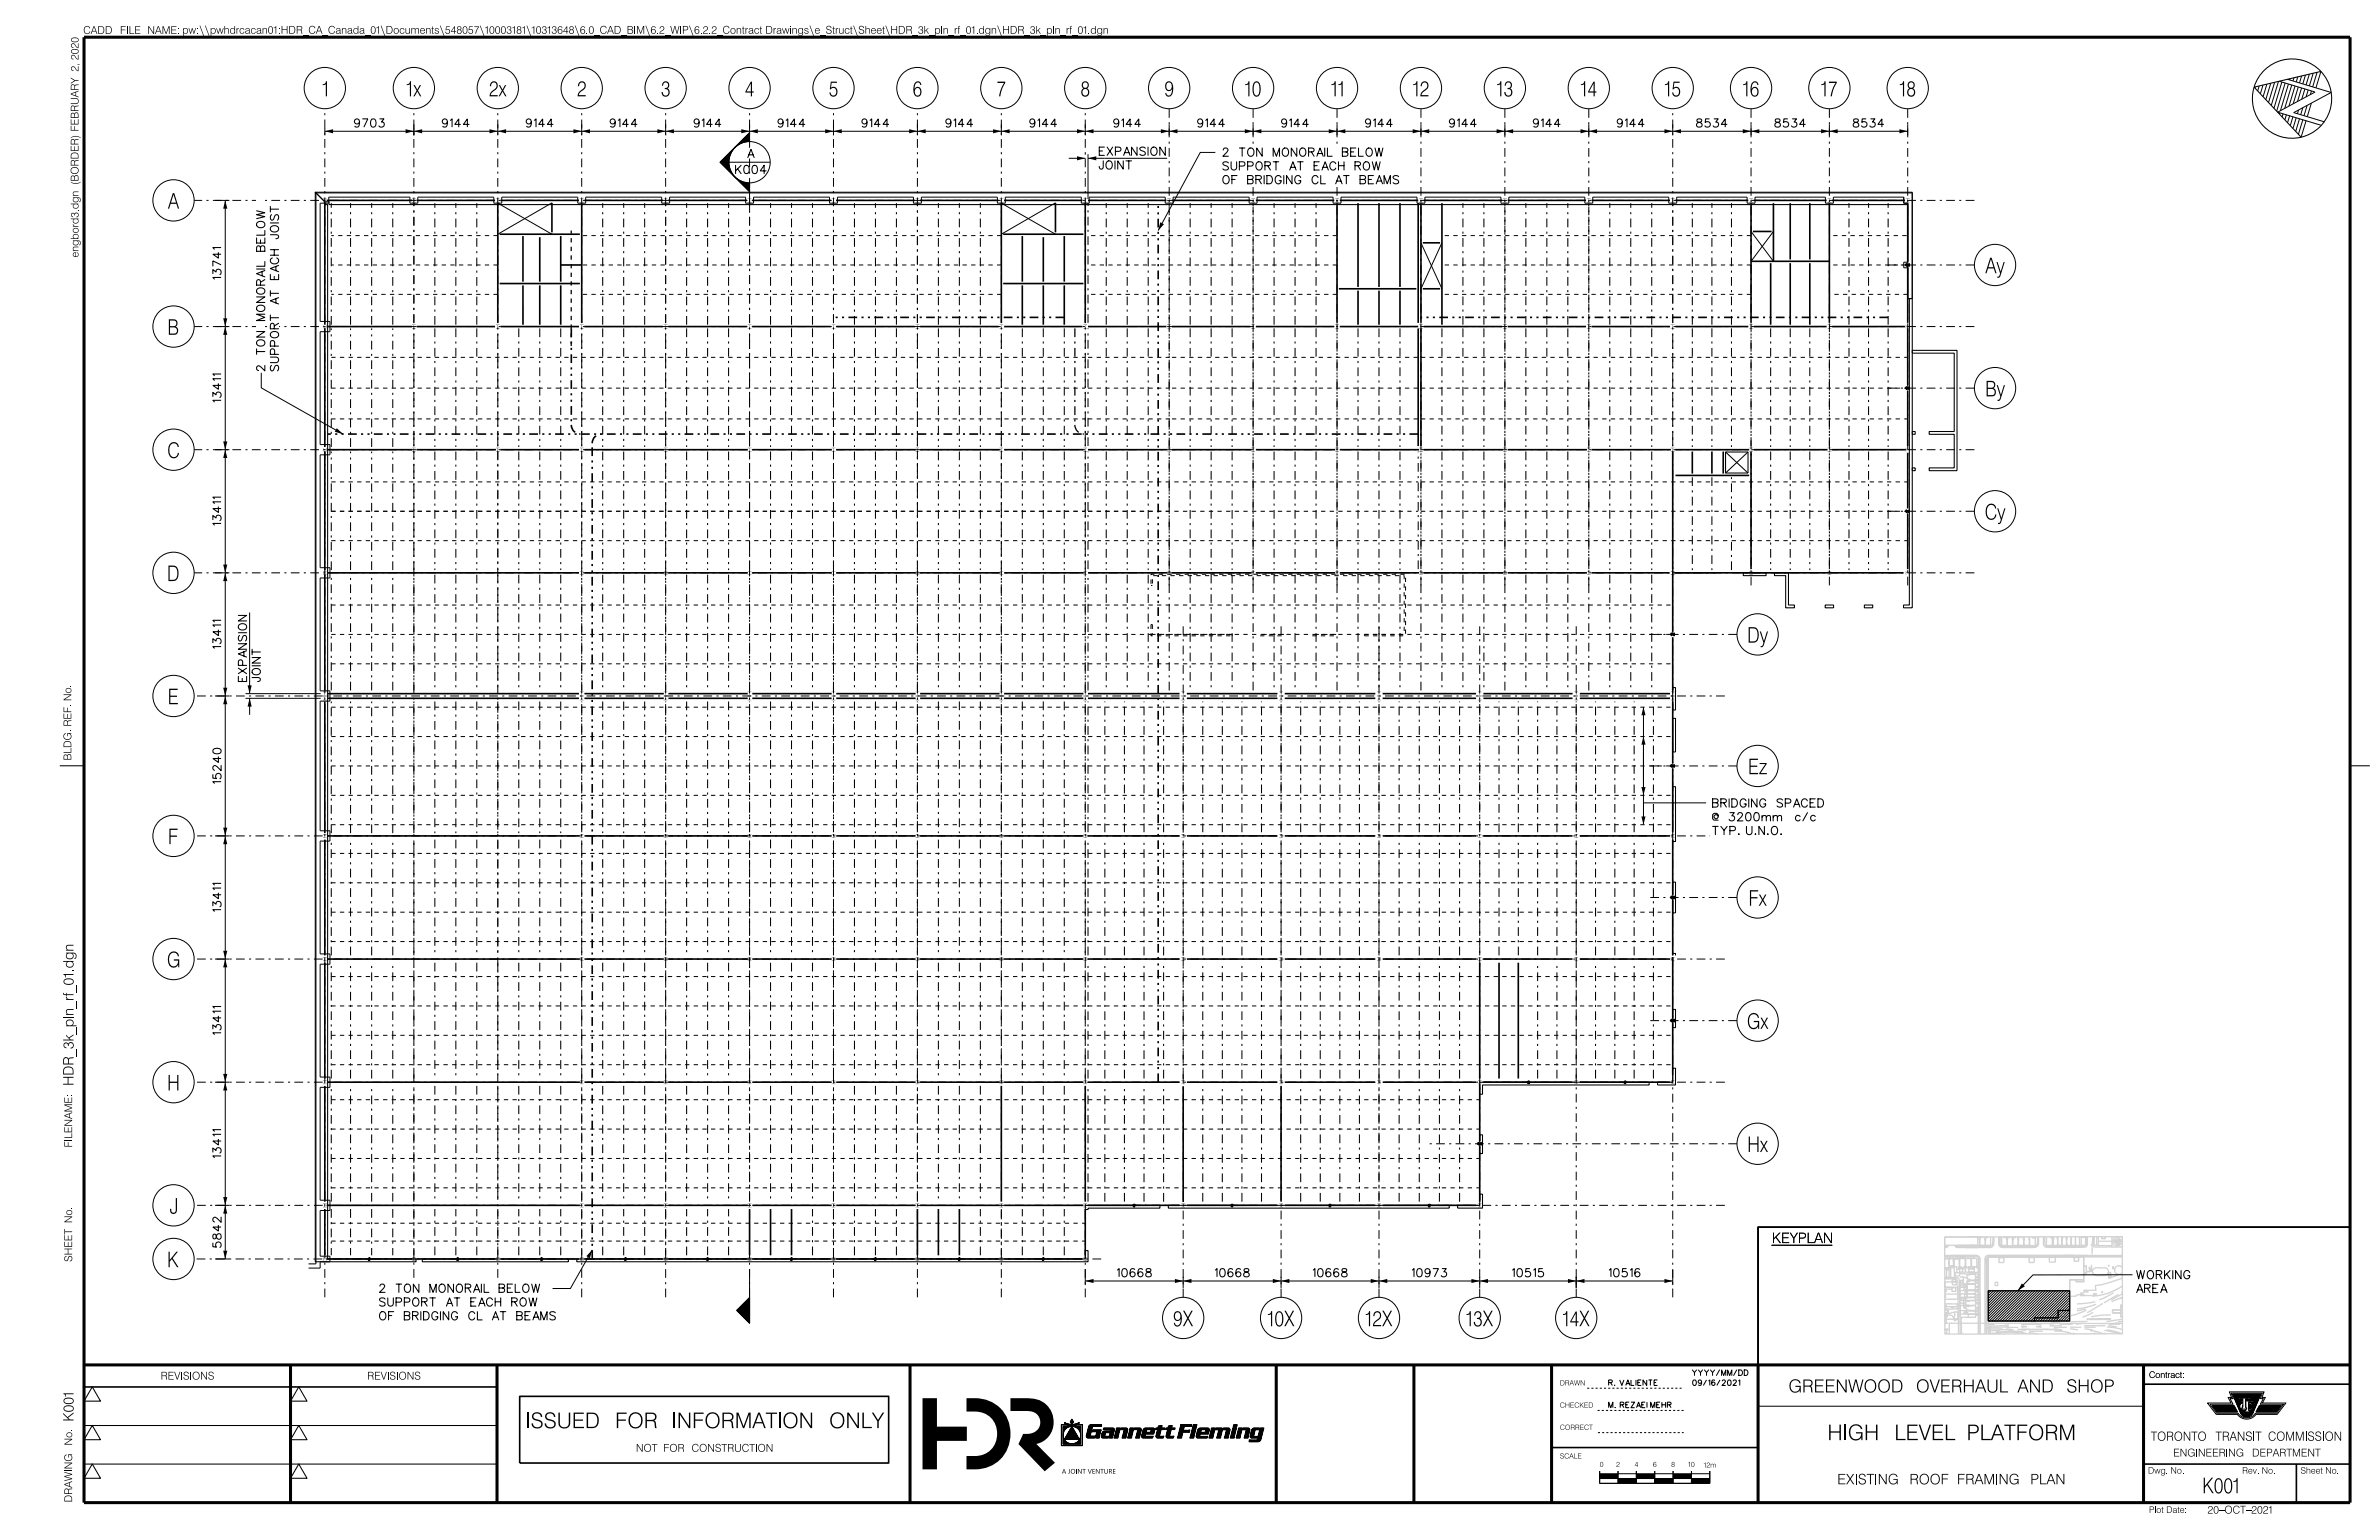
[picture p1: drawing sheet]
<svg xmlns="http://www.w3.org/2000/svg" width="864mm" height="559mm" viewBox="0 0 864 559" stroke-linecap="round" stroke-linejoin="round" font-family="sans-serif">
<defs><g id="words">
<g font-size="6">
<text x="117" y="35">1</text>
<text x="147.5" y="35">1x</text>
<text x="177.5" y="35">2x</text>
<text x="209.5" y="35">2</text>
<text x="239.9" y="35">3</text>
<text x="270.4" y="35">4</text>
<text x="300.8" y="35">5</text>
<text x="331.3" y="35">6</text>
<text x="361.7" y="35">7</text>
<text x="392.2" y="35">8</text>
<text x="422.7" y="35">9</text>
<text x="451.9" y="35">10</text>
<text x="483.2" y="35">11</text>
<text x="512.8" y="35">12</text>
<text x="543.3" y="35">13</text>
<text x="573.7" y="35">14</text>
<text x="604.2" y="35">15</text>
<text x="632.6" y="35">16</text>
<text x="661" y="35">17</text>
<text x="689.5" y="35">18</text>
<text x="61" y="75.7">A</text>
<text x="720.7" y="99.2">Ay</text>
<text x="60.8" y="121.5">B</text>
<text x="720.6" y="143.8">By</text>
<text x="60.7" y="166.2">C</text>
<text x="720.4" y="188.5">Cy</text>
<text x="60.6" y="210.9">D</text>
<text x="634.3" y="233.2">Dy</text>
<text x="60.9" y="255.5">E</text>
<text x="634.5" y="280.9">Ez</text>
<text x="61" y="306.3">F</text>
<text x="634.7" y="328.7">Fx</text>
<text x="60.6" y="351">G</text>
<text x="634.1" y="373.3">Gx</text>
<text x="60.7" y="395.7">H</text>
<text x="634.3" y="418">Hx</text>
<text x="61.6" y="440.4">J</text>
<text x="60.6" y="459.8">K</text>
<text x="425.8" y="481.2">9X</text>
<text x="460.1" y="481.2">10X</text>
<text x="495.7" y="481.2">12X</text>
<text x="532.2" y="481.2">13X</text>
<text x="567.3" y="481.2">14X</text>
<text x="190.7" y="518.2">ISSUED FOR INFORMATION ONLY</text>
<text x="663.4" y="522.6">HIGH LEVEL PLATFORM</text>
<text x="799.5" y="541.8">K001</text>
</g>
<text font-size="5" x="649.2" y="505.3">GREENWOOD OVERHAUL AND SHOP</text>
<g font-size="4">
<text x="26.7" y="352.8" transform="rotate(-90 26.7 352.8)">.gn</text>
<text x="26.7" y="361.6" transform="rotate(-90 26.7 361.6)">f01d</text>
<text x="26.7" y="368.6" transform="rotate(-90 26.7 368.6)">n</text>
<text x="26.7" y="394" transform="rotate(-90 26.7 394)">HDR_3k_pl_r_</text>
<text x="643.2" y="451.1">KEYPLAN</text>
<text x="26.7" y="515.8" transform="rotate(-90 26.7 515.8)">K001</text>
<text x="666.9" y="538.6">EXISTING ROOF FRAMING PLAN</text>
</g>
<text font-size="3.5" x="780.8" y="522.8">TORONTO TRANSIT COMMISSION</text>
<g font-size="3">
<text x="30.2" y="12.3">CADD FILE NAME:pw:\\pwhdrcacan01:HDR_CA_Canada_01\Documents\548057\10003181\10313648\6.0_CAD_BIM\6.2_WIP\6.2.2_Contract Drawings\e_Struct\Sheet\HDR_3k_pln_rf_01.dgn\HDR_3k_pln_rf_01.dgn</text>
<text x="128.6" y="46.1">9703</text>
<text x="160.5" y="46.1">9144</text>
<text x="191" y="46.1">9144</text>
<text x="221.5" y="46.1">9144</text>
<text x="251.9" y="46.1">9144</text>
<text x="282.4" y="46.1">9144</text>
<text x="312.9" y="46.1">9144</text>
<text x="343.3" y="46.1">9144</text>
<text x="373.8" y="46.1">9144</text>
<text x="404.3" y="46.1">9144</text>
<text x="434.7" y="46.1">9144</text>
<text x="465.2" y="46.1">9144</text>
<text x="495.7" y="46.1">9144</text>
<text x="526.1" y="46.1">9144</text>
<text x="556.6" y="46.1">9144</text>
<text x="587.1" y="46.1">9144</text>
<text x="615.9" y="46.1">8534</text>
<text x="644.3" y="46.1">8534</text>
<text x="672.7" y="46.1">8534</text>
<text x="271.4" y="57.2">A</text>
<text x="399" y="56.4">EXPANSION</text>
<text x="443.9" y="56.7">2 TON MONORAIL BELOW</text>
<text x="28.5" y="65.9" transform="rotate(-90 28.5 65.9)">BORDER)FEBRUARY 2,2020</text>
<text x="267" y="63">K004</text>
<text x="399" y="61.4">JOINT</text>
<text x="443.9" y="61.7">SUPPORT AT EACH ROW</text>
<text x="443.9" y="66.7">OF BRIDGING CL AT BEAMS</text>
<text x="28.5" y="75.9" transform="rotate(-90 28.5 75.9)">d</text>
<text x="28.5" y="81.3" transform="rotate(-90 28.5 81.3)">d</text>
<text x="101.1" y="80.9" transform="rotate(-90 101.1 80.9)">I</text>
<text x="101.1" y="79.9" transform="rotate(-90 101.1 79.9)">ST</text>
<text x="101.1" y="86.6" transform="rotate(-90 101.1 86.6)">JO</text>
<text x="28.5" y="93.4" transform="rotate(-90 28.5 93.4)">engbor3.gn (</text>
<text x="96.1" y="91.2" transform="rotate(-90 96.1 91.2)">BELOW</text>
<text x="80.3" y="101.4" transform="rotate(-90 80.3 101.4)">13741</text>
<text x="96.1" y="97.6" transform="rotate(-90 96.1 97.6)">I</text>
<text x="101.1" y="101.5" transform="rotate(-90 101.1 101.5)">EACH</text>
<text x="96.1" y="113" transform="rotate(-90 96.1 113)">O</text>
<text x="96.1" y="109.7" transform="rotate(-90 96.1 109.7)">NORA</text>
<text x="101.1" y="110.3" transform="rotate(-90 101.1 110.3)">AT</text>
<text x="96.1" y="116.3" transform="rotate(-90 96.1 116.3)">M</text>
<text x="96.1" y="122.3" transform="rotate(-90 96.1 122.3)">N</text>
<text x="96.1" y="128.6" transform="rotate(-90 96.1 128.6)">TO</text>
<text x="96.1" y="134.6" transform="rotate(-90 96.1 134.6)">2</text>
<text x="101.1" y="134.6" transform="rotate(-90 101.1 134.6)">SUPPORT</text>
<text x="80.3" y="146" transform="rotate(-90 80.3 146)">13411</text>
<text x="80.3" y="190.6" transform="rotate(-90 80.3 190.6)">13411</text>
<text x="89.5" y="225.3" transform="rotate(-90 89.5 225.3)">N</text>
<text x="89.5" y="229.6" transform="rotate(-90 89.5 229.6)">I</text>
<text x="80.3" y="235.3" transform="rotate(-90 80.3 235.3)">13411</text>
<text x="89.5" y="235.6" transform="rotate(-90 89.5 235.6)">NS</text>
<text x="94.5" y="241.6" transform="rotate(-90 94.5 241.6)">I</text>
<text x="94.5" y="240.6" transform="rotate(-90 94.5 240.6)">NT</text>
<text x="89.5" y="247.3" transform="rotate(-90 89.5 247.3)">EXPA</text>
<text x="94.5" y="247.3" transform="rotate(-90 94.5 247.3)">JO</text>
<text x="25.9" y="276" transform="rotate(-90 25.9 276)">BLDG.REF.No.</text>
<text x="80.3" y="284.3" transform="rotate(-90 80.3 284.3)">15240</text>
<text x="621.7" y="292.9">BRIDGING SPACED</text>
<text x="621.7" y="297.9">@ 3200mm c/c</text>
<text x="621.7" y="302.9">TYP. U.N.O.</text>
<text x="80.3" y="330.8" transform="rotate(-90 80.3 330.8)">13411</text>
<text x="80.3" y="375.5" transform="rotate(-90 80.3 375.5)">13411</text>
<text x="26.2" y="413.2" transform="rotate(-90 26.2 413.2)">L</text>
<text x="26.2" y="416.4" transform="rotate(-90 26.2 416.4)">FIENAME:</text>
<text x="80.3" y="420.1" transform="rotate(-90 80.3 420.1)">13411</text>
<text x="80.3" y="452.7" transform="rotate(-90 80.3 452.7)">5842</text>
<text x="26.2" y="457.9" transform="rotate(-90 26.2 457.9)">SHEET No.</text>
<text x="405.5" y="463.3">10668</text>
<text x="441.1" y="463.3">10668</text>
<text x="476.6" y="463.3">10668</text>
<text x="512.6" y="463.3">10973</text>
<text x="549" y="463.3">10515</text>
<text x="584.1" y="463.3">10516</text>
<text x="775.6" y="464">WORKING</text>
<text x="137.8" y="473.9">SUPPORT AT EACH ROW</text>
<text x="137.8" y="468.9">2 TON MONORAIL BELOW</text>
<text x="775.6" y="469">AREA</text>
<text x="137.8" y="478.9">OF BRIDGING CL AT BEAMS</text>
<text x="58.3" y="500.6">REVISIONS</text>
<text x="133.3" y="500.6">REVISIONS</text>
<text x="26.2" y="524.5" transform="rotate(-90 26.2 524.5)">No.</text>
<text x="230.8" y="526.8">NOT FOR CONSTRUCTION</text>
<text x="26.2" y="533.1" transform="rotate(-90 26.2 533.1)">NG</text>
<text x="788.9" y="528.5">ENGINEERING DEPARTMENT</text>
<text x="26.2" y="545.1" transform="rotate(-90 26.2 545.1)">DRAWI</text>
<text x="801.3" y="549.2">20-OCT-2021</text>
</g>
<g font-size="2.5">
<text x="780.1" y="500">Contract:</text>
<text x="779.7" y="534.7">Dwg. No.</text>
<text x="813.9" y="534.7">Rev. No.</text>
<text x="835.1" y="534.7">Sheet No.</text>
<text x="780.1" y="549">Plot Date:</text>
</g>
<g font-size="2">
<text x="566.2" y="502.7">DRAWN</text>
<text x="584" y="502.7">R. VALIENTE</text>
<text x="614.3" y="499.1">YYYY/MM/DD</text>
<text x="614.5" y="502.7">09/16/2021</text>
<text x="566.2" y="510.8">CHECKED</text>
<text x="584" y="510.8">M. REZAEI MEHR</text>
<text x="566.2" y="518.8">CORRECT</text>
<text x="566.2" y="529.3">SCALE</text>
<text x="580.7" y="532.3">0</text>
<text x="586.7" y="532.3">2</text>
<text x="593.3" y="532.3">4</text>
<text x="600" y="532.3">6</text>
<text x="606.6" y="532.3">8</text>
<text x="612.8" y="532.3">10</text>
<text x="618.4" y="532.5">12m</text>
</g>
<text font-size="1.7" x="385.5" y="534.7">A JOINT VENTURE</text>
</g></defs>
<g fill="none" stroke="#d2d2d2" stroke-width=".47">
<path d="M706.6 460v3.3M707.6 459.4l-.1 4.1M708.1 459.4v4.1M709.4 459.6l.1 3.9M711.4 459.7v2.1M713.5 459.7v1.9M716.7 459.7v.7M718.6 448.8l-.1 .2M720.7 448.8v1.4M726.1 448.8l-.1 2.5 .6 .6M727.7 448.8v.2M728.7 448.8v1.1"/>
<path d="M730.7 448.8v1.1M732.6 448.8v1.2M734.7 448.8l-.1 1.2M738.8 448.8v.3M743.8 456.1h-22.1v23.3M746.9 448.8v.7M748.5 448.8v.7M750.1 448.8v.7M759.2 458.9l.1 2.4-1.9 .1M760.2 448.8l-.1 3.1M706 464h4v.3M706 465.2h4"/>
<path d="M706.3 474.1l4.2 .1v.8h-4.5M706.4 478.6h4.5M708.6 467.1v.2M708.6 467.1h2.1l.1 4.3h-4.8M708.6 467.1h-2.6M710.3 460.6v1.2M710.7 469.5l-4.7 .1M711.4 464.6h1.3M711.5 465.8l2.5 .2M711.5 468.3l2.6 .1M711.5 468.3v2.4M711.5 470.7l.1 6.1"/>
<path d="M711.5 470.7h2.3l-.1 .3M711.5 471.9h1.3M711.5 472.9h2M711.6 473.7h3.3M711.6 475.5l2 .2M711.6 476.8v1.2h2.9M712.4 460.2v1.4M712.7 463.3l-1.3 .1M712.7 463.3l1.6 .6M712.7 463.3v1.3M712.7 464.6v.2M712.9 467.1h.1"/>
<path d="M713.7 467.1h-2.2v1.2M714.1 469.5h-2.6M714.2 476.8h-2.6M737.1 479.7h2.2M747.9 479.7h-3.3M748.5 479l-4.2 .7M750.4 477.6l-2.1 .1M750.6 478l-1.1 .2M756.7 468.3h1.3l-.1 .5h-1.2zM757.2 474.9l-3.2 .8M757.4 475.5l-5.7 1.9M757.7 479.5l-6.5 .1"/>
<path d="M759.6 470.1h-3.2M759.8 476.2l-3.8 1.7M760.6 472.4l-6.6 .7M760.9 473.2l-3.4 1.1-3.6 .7M763.3 472.9l-5.6 3.4M766.3 477.1l-3.5 .2-3.7 .5M767.3 469.1l-3.5 1.9-1.7 .6M769 469.7l-5.3 3.1M770.5 469.5l-4.2 2.3M706 480.1h1.3M707.3 482.2l-1.3 .1M707.4 482.5l-1.4 .1"/>
<path d="M722.2 482.2h4.8M722.2 483.7v.5M724.1 480.5l-2.4 .1M727.3 480.3l2.1 .2M728.2 482.2l2.8 .4M732.3 482.9l3.4 1.1M732.4 482.3l2.9 .5M732.6 481.7h-4.2M733.6 482.3h10.8l4 .4zM733.8 480.5l7.3 .1M733.8 481.1l1.9 .3-1.9 .2M736.4 483.5l3.2 .5"/>
<path d="M736.5 483h5.1M740.4 480.2h5M741 481.1l-1.8 .3 1.9 .2M745.6 482.2l2.8 .3M745.7 483l3.8 .2 3 .8M745.8 480.3l-1.7 .2M747.6 480.5h4.9M748.4 481.1h-4.4M750.3 481.6h-4.8M751.5 481.6h4.1M751.5 482.2l2.9 .4M756.2 480.1l-2.6 .4"/>
<path d="M756.5 481l7.8 .1M756.7 482.2l3 .4M760.1 483.7l.9 .3M760.8 481.6h-4.1M763.9 482.7l5.4 1.3M765.4 481.1l3 .4M765.5 480.5h4M769.8 480.1h-2.2"/>
</g>
<circle cx="711.5" cy="467.1" r=".23" fill="#d2d2d2"/>
<g fill="none" stroke="#d2d2d2" stroke-width=".47">
<path d="M705.9 448.9l12-.1v3h-11.9zM705.9 448.9l64.5-.2 .1 35.3-64.5 .1zM706 456.8h1.4l.1 3.1v.5h-.5v-.4h-1h.4v.5h-.4M706 455.5h9.6a3.1 3.1 0 0 1 2.6 .3l.6 1.2v27.1M706.4 455.8v1M706.4 451.8l-.4 .1M706.8 455.8v.7h.6v.3M706.8 455.8h-.8M707 451.9l-.4 .4-.6 .1M707.4 451.8l-.6 .7-.8 .2M707.5 456.7h1.6v2.7h-1.5zM707.8 455.8h-1"/>
<path d="M707.8 455.8v.9M707.9 455.8h-.1M708.3 459.4h.8v.6h-.8zM709.1 456.7h-1.2M709.1 455.8v.7h-1.2v-.7M709.1 455.8h.1M709.1 455.8h-1.2M709.2 455.8h.9M709.2 455.8v1l.8-.3 .1-.7M709.4 456.9l1.8-.1-.2 3.7-.7 .1v-1h-.9zM709.9 451.8l.7 .6h1.8M710 456.9v-.2l-.9 .2"/>
<path d="M710.1 455.8h3.3M710.2 455.8v1.1M710.4 455.8v1.1M710.5 451.8h1.8M710.5 455.8l.2 .7 .5 .1 .1-.8M711.2 451.9v.5M711.4 455.8v.7l.7-.1v-.6M711.4 459.7h.5v.5h.4v.2h-.9zM711.4 456.8h-.2M711.4 456.7h2v3h-.5v.5h-1v-.5h-.5zM711.7 451.9v.5M712.2 455.8l.1 .9"/>
<path d="M712.3 451.9l.1 .5M712.4 452.4h.1M712.4 455.8v.9M712.5 451.8h1.9M712.5 451.9v.5M712.6 455.8v.8l.7-.1v-.7M712.9 459.7h.5v.7h-1l.5-.2zM713.2 451.9v.5M713.2 452.4h.3M713.2 452.4h-.7M713.4 455.8v.9M713.5 451.9l-.1 .5"/>
<path d="M713.5 451.9v.5M713.6 456.7h1.9v3h-.9v.4h-.6v-.4h-.5zM713.7 451.9l.1 .5M713.8 452.4h-.3M714.3 455.8l-.1 .9M714.3 455.8h-.9M714.4 451.9v.5M714.4 452.4h.2M714.4 452.4h-.6M714.7 455.8v.9M714.7 459.7h.5v.6h-.5zM715.3 452.4h.2"/>
<path d="M715.3 452.4h-.7M715.3 451.9v.5M715.5 455.8h-1.2M715.5 451.9v.5M715.5 452.4h.9M715.6 455.8h-.1M715.6 455.8l-.1 .9v-.9M715.6 456.6h2v3.1h-1.9zM715.9 459.7h.8v.7h-.8zM716.4 455.8h-.8M716.4 455.8v.8M716.4 451.9v.5h.3"/>
<path d="M716.6 455.8h-.2M716.6 455.8v.8M716.7 451.9v.5M716.7 452.4h1.8M716.7 455.8v.8M716.7 455.8h.2M716.7 455.8h-.1M716.9 455.8v.8M716.9 455.8l.8 .1 .4 .4v3.4M717.3 459.7v.3l.8-.2M717.4 451.9v.5M717.8 451.9v.5"/>
<path d="M717.9 448.8v.2l.5-.2M717.9 449h.6l.1 2.9-4-.1v.6M718.1 459.8v3.4M718.1 459.7v.1M718.1 459.7h-.5M718.5 452.4h.2M718.5 451.9v.5M718.6 451.9l.1 .5M718.7 456.4l-.3 .2v7.2M719.4 451.9v.5M719.9 451.9v.5M720.5 448.8l.2 3.1h-2l.1-2.9h1l-.9-.2"/>
<path d="M720.5 456.8h.4v27.3M720.6 451.9v.5M720.6 452.4h-1.9M720.6 452.4h.1M720.7 451.9v.5M721.5 451.9l-.1 .5M721.7 456.2l34.7-.1v8.3h-5.1v11.1h-4.2v2.7h-8.6v1.1l-16.7 .1zM721.7 456.2l34.7-.1v3.3h1v2.5h-1v3.2h-2.7v-.7h-2.4v11.1h-4.2v2.7h-8.6v1.1l-16.7 .1zM722 451.9v.4M722.6 448.8v3.1h-1.9l.1-2.9 .9-.2h-1M723.5 448.8l-.5 3.3-.5 .2-1.8 .1M723.8 448.8l-.1 2.9-.5 .7-.7 .3h-11.9l-.6-.2-.5-.7"/>
<path d="M725.7 456.3h1.7v1.8h-1.7zM725.8 448.8l.1 2.6 .2 .5 .8 .4 1.6 .1M726.7 448.8l-.1 3.1h2l-.1-2.9h-1.2v-.2M727.4 451.9l-.1 .4M727.7 448.8v.2h.8v-.2M727.9 451.9v.5M728.5 452.4h.2M728.6 452l-.1 .4M728.7 452v.4M728.7 452.4h.7M729.4 452.4h.1M729.4 452v.4"/>
<path d="M729.5 452.4h1M729.5 452.1v.3M730.4 448.8l.2 3.3-2-.1 .2-3h.8v-.2v.2h-.8v-.2M730.5 452.1v.3M730.7 451.8h-.1M730.8 451.9v.5M730.8 452.4h-.3M731.2 448.8v.2h.4l.1-.2v.2h-.5zM731.4 451.9v.5M731.9 451.9v.5M732.5 448.8l.1 3.1h-1.9v-3.1M732.5 451.9l.1 .5"/>
<path d="M732.6 452.4h-1.8M732.6 451.8l.1 .6M732.7 452.4h-.1M733.4 452.3l-.7 .1M733.4 452.3h.3M733.4 451.9v.4M733.6 451.9l-.1 .4M733.6 448.8l.3 .2v-.2M733.7 451.9v.4M733.8 451.9l.1 .4M733.9 452.3h-.2M734.5 448.8l.1 3.1h-1.9l-.1-3.1"/>
<path d="M734.6 452.3h.1M734.6 452.3h-.7M734.6 451.9v.4M734.6 451.3h.1M734.7 451.9v.4M734.8 448.8l-.1 3.1h2l-.2-3.1M735.8 452.3h-1.1M735.9 451.9l-.1 .4M736 452.3h-.2M736.1 451.9l-.1 .4M736.6 456.3h1.8v1.8h-1.8zM736.6 452.3h-.6"/>
<path d="M736.8 451.8l-.2 .5M736.8 452v.3M736.8 452.3h-.2M736.8 448.8v3.2h2v-2.9h-1v-.3v.3h.7v-.3M737.5 452v.3M738.2 452v.3M739.7 448.8l-.1 2.1-.4 1.1-.7 .3h-1.7M740 448.8v2.7l-.8 1-7.1 .2-5.8-.2-.8-1.1v-2.6M742.3 448.8v2.5l.4 .8 3.2 .2M742.9 448.8v3.1h2.1v-2.9h-.5v-.2M743.9 456.3h2.2v1.7h-2.2zM744.5 448.8v.2h.4v-.2v.2"/>
<path d="M745 451.9l-.1 .4M745.4 448.8v.7M745.4 451.9v.4M745.5 448.8l-.1 3.1h1.5l-.1-3.1M745.9 452.3h.3M745.9 451.9v.4M746.1 451.9v.4M746.2 452.3h.2M746.3 451.9l-.1 .4M746.4 452.3h.5M746.4 451.9v.4M746.9 452.3h.1"/>
<path d="M746.9 452.3l.1-.4v.4M747 448.8v3.1h1.4v-3.1M747 452.3h.5M747.5 452.3h1M747.5 451.9v.4M747.6 451.9v.4M747.8 451.9v.4M748 451.9v.4M748.5 452.3h.6M748.6 451.9l-.2 .4M748.6 451.9l-.1 .4M748.7 448.8l-.1 3.1h1.5l-.1-3.1"/>
<path d="M749.1 452.3h.4M749.1 451.9v.4M749.3 451.9v.4M749.4 451.9v.4M749.5 451.9v.4M749.5 452.3h.6M750.1 451.9v.4M750.1 452.3h.2M750.1 451.9l.2 .4M750.3 452.3h1.4M750.3 448.8l-.1 2.7 .2 .4 .6 .1 .8-.1v-3.1M750.8 451.9v.4"/>
<path d="M751.2 452l.1 .3M751.7 452.3h.8M751.8 452.3v-.4l-.1 .4M751.9 448.8l.1 3.1h1.4v-3.1M752.4 451.9l-.1 .4M752.5 451.9v.4M753 456.3h1.6v1.3h-1.7zM753.3 451.9v.4M753.3 452.3h-.8M753.4 451.9v.4M753.4 452.3h-.1M753.5 448.8v3.1h1.4v-3.1"/>
<path d="M754 451.9v.4M754 452.3h-.6M754.1 451.9v.4M754.1 452.3h-.1M754.3 452.3h-.2M754.3 451.9v.4M754.5 452.3h-.2M754.5 451.9v.4M755.5 449h1.6v2.9h-1.6zM755.5 448.8v.2h.8v-.2v.2h.7v-.2M756.4 459.4h1v2.5h-1zM757.4 448.8v2.9a1.24 1.24 0 0 1-1.7 .5l-1.2 .1"/>
<path d="M757.7 448.8v2.8l-.6 .9-8.9 .1-5.7-.1-.7-1v-2.7M758.4 459.8h.3v1.1h-.2zM759.5 452.6l-.1 2.5M759.7 448.8l-.2 2.8h-.3l.5 .8 7 .1M760.1 448.8l-.1 3.1h1.1M761.1 451.9h.6M761.2 448.8l-.1 3.1M761.7 451.9l5 .1M761.7 448.8v1.6h5M761.7 450.4v1.5M763 448.8v.6h1.2v-.6M765.5 459.1l.2 .2-.2 .1z"/>
<path d="M766.7 448.7h3.7v3.8h-3.7zM766.9 459.6h.3v.8h-.3zM767.1 450.2h.1M767.3 450.2l-.1 .2M767.4 450.1l-.1 .4M767.5 450.1l-.1 .5M767.7 450.1l-.2 .6M767.8 450l-.2 .8M768 451.2l1.6 .5M768 450l-.3 .9M768 450l1.4 .4-1.4 .8M768 451.2h.1"/>
<path d="M768.1 450l-.3 1M768.2 451.2l-.1 .1M768.2 450.1l-.3 1M768.3 451.3l-.1 .1M768.3 449.9l1.7 .5-1.4 .8M768.4 450.1l-.3 1M768.4 451.3l-.1 .3M768.4 449.9h.1M768.5 450.1l-.3 .9M768.5 451.3l-.1 .4M768.6 451.2l1.1 .3M768.6 449.9l-.1 .1"/>
<path d="M768.6 451.2h.1M768.6 450.2l-.2 .7M768.7 451.4l-.2 .4M768.7 449.8v.2M768.7 450.2l-.2 .6M768.7 451.1v.1M768.8 451.4l-.2 .5M768.9 450.2l-.2 .6M768.9 449.8l-.1 .2M768.9 451.4l-.2 .6M768.9 451l-.1 .3M769 450.3l-.1 .4"/>
<path d="M769 449.8l-.1 .3M769.1 450.9l-.1 .4M769.1 450.3l-.1 .3M769.2 449.7l-.2 .4M769.2 450.8l-.1 .5M769.2 450.4v.1M769.3 449.7l-.1 .5M769.4 450.2l.2-.6-2.5 .6 1.7 1.9 .2-.6M769.4 449.7l-.1 .5M770.4 455.5h-48.2a1.4 1.4 0 0 0-1.7 1.3l.1 27.3M770.4 455.9l-45.6-.1-3.2 .2-.5 1 .1 27.2M770.4 456.1h-14"/>
<path d="M770.4 459.9a1.56 1.56 0 0 0-2.3-.2 1.56 1.56 0 0 0 0 2.3 1.56 1.56 0 0 0 2.3-.2M706 463.5h4.3l.7 .4 .2 .5 .4 19.7M706 463.9h3.9l.5 .4 .3 .7 .2 19.1M706 465.2v1.9l2.6 .2M706 467.7l2.6 .1M706 467.9h.3v1.1h-.3M706 470.1h.3v.7h-.3M706 473.1h4.5v1M706 473.7h.3v.4v.3h-.3M706 475.1l1 .3v.8h-1M706 477.6h.4v1h-.4M706 477.1a2.86 2.86 0 0 1 3.2 1"/>
<path d="M706 479h.6v1.1h-.6v.5M706.1 477.1l.8 .2v.5l-.8-.2zM706.3 467.9h.2v.6h-.2zM706.3 473.7h.3v.4h-.3zM706.5 475.1l.6 .2 .1 .9h-.2v-.8h-.5zM707 460.4h.4v.5h-.3zM708.3 474.2h.9v.3h-.6zM708.6 467.3h1.4v1.3h-1.4zM708.7 464.3h1.3v.8h-1.3zM708.7 465.2h1.4v1h-1.4zM709.4 478.7h.7v.4h-.7zM709.6 476.1l-1.9 .4-1.7 .1"/>
<path d="M709.6 476.1h1.1v2.5h-1.5v-.5l.4-.4zM709.7 461.8h1.7v1.2h-1.7zM711.5 464.8h1.2v.7h-1.2zM711.6 466.3h1.2v.7h-1.2zM711.7 471h1.8v.3h-.7v.5h-1.1zM712.2 478l-.4 1 .3 2.5-.2 .5 .2 .5-.2 1.6M712.7 471.9h.8v1h-.8zM712.8 472.9h.7v.7h-.7zM712.8 471.3h.7v.6h-.7zM712.9 473.9h.4v.7h-.4zM712.9 467.1h1.2v.8h-1.2zM713 465.9h1l-.3 .3v.9h-.7z"/>
<path d="M713.2 469.7h.9v1h-.9zM713.3 474.1l3.9-.3v1.7l-3.3-.1v-.6h-.6zM713.3 475.8h.3v.5h.6v.4h-1.2zM713.3 468.4h.8v1h-.8zM713.5 471l3.6-.2v1l-3.6 .1zM713.5 472.2l3.7-.2v1.6h-3.7zM713.6 475.7h3.5v1.1h-2.9v-.5h-.6zM713.7 466.2l.3-.2 .1 1.1h-.4zM714 462.7l1-.1v-.2h2.1v2.1l-2.8-.2v-.5h-.3zM714 464.8h.9v.2l-.9 .2zM714.1 466h2.9l.1 2h-3zM714.1 468.4h3v1h-3z"/>
<path d="M714.1 469.5l3 .1v1l-3 .1zM714.1 465h.8v-.3h2.2v1l-3 .1zM714.5 476.9h2.6v1.1h-2.6zM714.6 460.3h.6v.2l1.5-.1v1.2l-2.1-.1zM717.1 467h1M717.1 468.4l1 .2M717.1 464.5h1M717.1 469.7h1M717.1 469.9l1 .1M717.1 470.6v.2M717.1 471.6h1M717.1 471.8h1"/>
<path d="M717.1 463.2h1M717.1 476.7h1M717.1 476.5h1M717.1 477.3h1M717.1 477h1M717.2 472.6h.9M717.2 473.1h.9M717.2 474.7l.9 .1M717.2 474.6h.9M717.2 474.9h.9M717.5 472.8l.5 .1zM718.1 461.7l-6.5-.1v.5l6.5 .2"/>
<path d="M718.1 463.2v.4M718.1 463.6l-1 .1M718.1 463.6v.8M718.1 465.4v.2M718.1 464.4h-1M718.1 464.4v1M718.1 464.6l-1 .1 1 .1M718.1 465.4h-1M718.1 466.9v.1M718.1 465.6v1.3M718.1 466.9h-1M718.1 465.6h-1"/>
<path d="M718.1 467v.2M718.1 466.7h-1M718.1 468l-1 .2 1-.1M718.1 467.2v.9M718.1 476.5v.8M718.1 467.2h-1M718.1 468.1v.5M718.1 477.3v6.8M718.1 475.8v.7M718.1 468.6v.2M718.1 468.8h-1M718.1 475.6h-1l1 .2"/>
<path d="M718.1 468.8v.9M718.1 470.6v.3M718.1 475.6v.2M718.1 470.6h-1M718.1 469.7v.9M718.1 474.9v.7M718.1 470.9v.9M718.1 474.5v.3M718.1 474.5h-.9M718.1 470.9h-1M718.1 471.8v.8M718.1 474.8v.1"/>
<path d="M718.1 472.6v.5M718.1 473.1v1.4M718.4 463.8v.4M718.4 463.8h.4M718.4 464.2v2.7M718.4 462.3l.4 .1M718.4 474.5v.1M718.4 473v1.5M718.4 472.6v.4M718.4 474.6v.2M718.4 474.8v.2M718.4 473h.4"/>
<path d="M718.4 467v2.7M718.4 466.9v.1M718.4 471.6v.2M718.4 471.8v.8M718.4 475v1.5M718.4 471.6h.4M718.4 470.7v.2M718.4 470.9v.7M718.4 470.7h.4M718.4 469.7v.3M718.4 470v.7M718.4 469.7h.4"/>
<path d="M718.4 476.5v.2M718.4 476.5h.4M718.4 476.7v.3M718.4 477v.3M718.4 477h.4M718.4 477.3h.4M718.4 477.3v6.8M718.8 464.2h-.4M718.8 467h-.4M718.8 461.4l-.4 .1M718.8 466.9h-.4M718.8 470h-.4"/>
<path d="M718.8 470.9h-.4M718.8 471.8h-.4M718.8 472.6h-.4M718.8 472.8h-.4h.4M718.8 476.7h-.4M718.8 474.5h-.4M718.8 474.8h-.4M718.8 475h-.4M718.8 474.6h-.4M721.3 471.5h.3v1.3h-.3zM721.3 470.7h.3v.8h-.3zM721.4 468.8h.2v1.5h-.2z"/>
<path d="M721.7 479.4v3l.1-1.2h7.3l-.6 .3-6.3 .1v.8M724.2 465.3h1v1.2l-1-.2zM753.7 464.4h2.7v.7h-2.7zM755.3 469.8h1.1v.3h-1.1zM757.6 478.6l8.6-.1v.3h-8.6zM759.6 461.3l-2.2 .2M759.7 460.7l1.3-.7 3.7 .2a1.43 1.43 0 0 1 .7 1.5 1.43 1.43 0 0 1-1.3 1.1h-3a1.49 1.49 0 0 1-1.4-2.1zM759.9 469.5l1-.1 .1 .6h-1zM763 468.7l.3 .3-.4-.1zM765.1 462.1l.5 1.8 3.7-1.5M765.5 461.8l.6-.1 .3 1.7-.6 .1zM766.9 475.3l3 .1v-1.8h.6h-.6l-.1 4.2h.7h-.7l.1-1.4h-3z"/>
<path d="M766.9 475.4h3v1h-3zM768.8 479.5l1.7 .1M770.4 463.8h-.1a42.1 42.1 0 0 1-9.7 2.7l.2 1.7h-4.3v.9l-1.2 .1v.6h-1.1l-.6 .5-2.3 .1M770.4 466.7a21.8 21.8 0 0 1-10.9 3.6M770.5 469l-.5 .2M770.5 470.7l-4 1.6M770.5 470.9l-1.1 .3M770.5 478.8l-5.9 .7M706 482.7h.7l.1 1.1h-.8M707.4 483.9v.2M721.8 482.4h.6v1.3h-.6zM722.5 482.8h2.4v1h-2.4z"/>
<path d="M724.9 483.3a23.9 23.9 0 0 1 7.9 .3v.2l-2.7-.4-5.2 .1M725.6 484v-.2h-.7v-1h-2.4v1.3v-.2l2.4-.1h.7v.3M734 484l.1-.3-1.6-.5-4-.7-3 .1v1l.8 .4M737.1 483.9l.2 .1M752.5 483.7l.8 .3M753 484h-.5M758.7 482.7l4.8 1.3M763.6 483.7l.8 .3M764.8 482.5l5.6 1.5M764.9 481.5l3 .3 2.6 .7M770.5 480.2l-62.9-.1 .1 4"/>
<circle cx="768.5" cy="450.6" r="1.5"/>
</g>
<path d="M30.5 13.5h822.6v531.7h-822.6zM30.5 495.3h822.6M105.5 495.3v49.9M180.4 495.3v49.9M330.4 495.3v49.9M463.3 495.3v49.9M513.3 495.3v49.9M563.2 495.3v49.9M638.2 495.3v49.9M778.1 495.3v49.9" fill="none" stroke="#000" stroke-width="1.1" stroke-linecap="butt"/>
<g fill="none" stroke="#000" stroke-width=".38">
<path d="M114.4 69.8h579.8v38.5h-1.7v-34.1h-573.1v-1h-1.5zM114.4 69.8l3.5 3.4v1h1v382.6h32.1v1h-36.6zM693.1 108.3h1.1v112.3h-3.2v-1.1h2.1zM694.2 127.1h16.2v43.7h-10.1v-1h9.1v-12.2h-9.1v-1h9.1v-28.5h-15.2zM694.2 156.6h1v1h-1zM626.4 164h8.1v7.6h-8.1zM626.4 164l8.1 7.6M634.5 164l-8.1 7.6M694.2 169.8h1v1h-1zM607.2 207.9h15.5M632.8 207.9h8.3v1h-8.3zM644.2 207.9h5v11.6h2.2v1.1h-3.2v-11.7h-4z"/>
<path d="M662.6 219.5h3v1.1h-3zM676.8 219.5h3v1.1h-3zM607.2 249.5h1v8.1h-1zM607.2 260.7h1v12.2h-1zM607.2 285.5h1v19.8h-1zM607.2 320.1h1v11.1h-1zM607.2 346.7v-.7h1v.7M607.2 366.3h1v6.6h-1zM537.2 392.7h61.5v1h-60.5v3.4h-1zM601.7 392.7h5.5v-5.1h1v6.1h-6.5zM537.2 411.8h1v6.8h-1zM394 437.4h27.1v1h-26.1v.5h-1z"/>
<path d="M424.1 437.4h102v1h-102zM529.1 437.4h8v-4.1h1.1v5.1h-9.1zM153.3 456.8h53v1h-53zM209.4 456.8h184.6v-3h1v4h-185.6zM30.5 517.3h149.9M33.5 503.2l3 5.2h-6zM33.5 517.2l3 5.2h-6zM108.5 503.2l3 5.2h-6zM108.5 517.2l3 5.2h-6zM30.5 531.3h149.9M33.5 531.2l3 5.2h-6zM108.5 531.2l3 5.2h-6z"/>
</g>
<g fill="none" stroke="#000" stroke-width=".59">
<path d="M117.9 73.7v44.1M118.6 72.7h31M151.2 72.7h28.5M180.7 73.7v43.5M181.7 72.7h28.5M200.4 73.6v10.7M211.2 73.7v43.5M212.2 72.7h28.4M242.6 72.7h28.5M273.1 72.7h28.5M303.6 72.7h28.4M334 72.7h28.5"/>
<path d="M363.5 73.7v43.5M364.5 72.7h28.5M383.1 73.6v10.7M394 73.7v43.5M395 72.7h28.4M425.4 72.7h28.5M455.9 72.7h28.5M485.4 73.7v43.5M486.4 72.7h28.4M493 73.7v30.4M500.6 73.7v30.4M508.2 73.7v30.4"/>
<path d="M514.8 73.7v43.5M515.8 73.7v43.5M516.8 72.7h28.5M523.4 73.7v44.1M547.3 72.7h28.5M577.8 72.7h28.4M608.2 72.7h26.5M635.6 73.7v43.5M636.7 72.7h26.4M643.8 73.7v21.1M649.9 73.7v20.5M657 73.7v20.5"/>
<path d="M664.1 73.7v43.5M665.1 72.7h26.4M692.5 73.7v21.5M181.4 85h29.1M189.8 85.7v16.5M195.9 86.1v16.1M203.6 96.2h7.6M203.6 85.7v16.5M364.2 85h29.1M371.1 85.7v16.5M378.7 86.1v16.1M386.3 85.7v16.5"/>
<path d="M516.5 88.1h6.3M635.6 94.8h28.5M636.3 84h6.8M642.8 95.5v22.3M649.9 95.5v22.3M657 95.5v22.3M692 95.7l.1 .4h.9v-.4v.9l-.1-.4h-.8l-.1 .4zM692.5 97.2v20M117.9 119.2v43M118.9 118.5h30.7M151.2 118.5h28.5M181.4 102.9h29.1"/>
<path d="M181.7 118.5h28.5M189.8 103.6v14.2M195.9 103.6v14.2M203.6 103.6v14.2M240.6 118.5h-28.4M271.1 118.5h-28.5M301.6 118.5h-28.5M332 118.5h-28.4M362.5 118.5h-28.5M364.2 102.9h29.1M371.1 103.6v14.2M378.7 103.6v14.2"/>
<path d="M386.3 103.6v14.2M393 118.5h-28.5M423.4 118.5h-28.4M453.9 118.5h-28.5M484.4 118.5h-28.5M486 104.8h28.2M493 105.5v12.3M500.6 105.5v12.3M508.2 105.5v12.3M514.8 118.5h-28.4M514.8 119.2v42.6M515.8 119.2v42.6"/>
<path d="M516.5 104.8h6.3M545.3 118.5h-28.5M575.8 118.5h-28.5M606.2 118.5h-28.4M634.7 118.5h-26.5M663.1 118.5h-26.4M691.5 118.5h-26.4M692.5 119.2v20.6M692 140.4l.1 .4h.9v-.4v.9l-.1-.4h-.8l-.1 .4zM692.5 141.8v20M117.9 163.8v43.1M149.6 163.2h-30.7"/>
<path d="M180 163.2h-28.8M210.2 163.2h-28.5M241 163.2h-28.8M271.4 163.2h-28.8M301.9 163.2h-28.8M332.4 163.2h-28.8M362.8 163.2h-28.8M393.3 163.2h-28.8M423.8 163.2h-28.8M454.2 163.2h-28.8M484.7 163.2h-28.8M515.2 163.2h-28.8"/>
<path d="M545.6 163.2h-28.8M576.1 163.2h-28.8M577.8 163.2h28.7M607.2 163.8v42.7M608.2 163.2h26.8M608.2 172.5h26.8M614.3 163.8v8M621.4 163.8v8M625.5 163.8v8M635.6 163.8v42.7M636.7 163.2h26.7M665.1 163.2h26.8"/>
<path d="M692.5 164.3v20.2M692 185.1l.1 .4h.9v-.4v.8l-.1-.4-.8 .1-.1 .3zM692.5 186.5v20M117.9 208.5v42M210.2 207.9h-91.3M241 207.9h-28.8M271.4 207.9h-28.8M301.9 207.9h-28.8M332.4 207.9h-28.8M362.8 207.9h-28.8M393.3 207.9h-28.8M423.8 207.9h-28.8"/>
<path d="M454.2 207.9h-28.8M455.9 207.9h28.8M486.4 207.9h28.8M516.8 207.9h28.8M547.3 207.9h28.8M577.8 207.9h28.3M607.2 208.5v20.7M691 207.9h-82.9M606.7 229.8l.1 .4h.9v-.4v.8l-.1-.4h-.8l-.1 .4zM607.2 231.2v19.3M117.9 254.5v47.8M210.2 251.7h-91.3"/>
<path d="M210.2 253.4h-91.3M212.2 251.7h28.8M241 253.4h-28.8M242.6 251.7h28.8M271.4 253.4h-28.8M273.1 251.7h28.8M301.9 253.4h-28.8M303.6 251.7h28.8M332.4 253.4h-28.8M334 251.7h28.8M362.8 253.4h-28.8M364.5 251.7h28.8"/>
<path d="M393.3 253.4h-28.8M395 251.7h33.2M428.2 253.4h-33.2M463.7 251.7h-32.9M463.7 253.4h-32.9M499.3 251.7h-32.9M499.3 253.4h-32.9M501.9 251.7h33.9M535.8 253.4h-33.9M538.5 251.7h32.3M570.8 253.4h-32.3M573.5 251.7h32.7"/>
<path d="M606.2 253.4h-32.7M607.2 254.5v22.4M606.7 277.5l.1 .4h.9v-.4v.9l-.1-.5-.8 .1-.1 .4zM607.2 278.9v23.1M117.9 304.7v42M210.5 303.3h-91.6M212.2 303.3h28.8M242.6 303.3h28.8M273.1 303.3h28.8M303.6 303.3h28.8M334 303.3h28.8M364.5 303.3h28.8"/>
<path d="M395 303.3h33.2M430.8 303.3h32.9M466.4 303.3h32.9M501.9 303.3h33.9M538.5 303.3h32.3M573.5 303.3h32.7M607.2 304.7v20M606.7 325.2l.1 .4h.9v-.4v.9l-.1-.4h-.8l-.1 .4zM607.2 326.7v20M117.9 349.3v42.1M210.5 348h-91.6M212.2 348h28.8"/>
<path d="M242.6 348h28.8M273.1 348h28.8M303.6 348h28.8M334 348h28.8M364.5 348h28.8M395 348h33.2M430.8 348h32.9M466.4 348h32.9M501.9 348h33.9M537.2 349.3v42.1M538.5 348h32.3M544.2 349.3v42.1"/>
<path d="M551.2 349.3v42.1M573.5 348h32.7M607.2 347.3v22M606.7 369.9l.1 .4h.9v-.4v.9l-.1-.4h-.8l-.1 .4zM607.2 371.3v18.7M117.9 394v42M210.5 392.7h-91.6M212.2 392.7h28.8M242.6 392.7h28.8M273.1 392.7h28.8M303.6 392.7h28.8M334 392.7h28.8"/>
<path d="M363.5 394v42M364.5 392.7h28.8M394 394v42M395 392.7h33.2M429.5 394.2v42M430.8 392.7h32.9M465 394v42M466.4 392.7h32.9M501.9 392.7h33.9M537.2 393.3v20.7M538.5 392.7h32.3M554.7 392.4h.5l-.3 .1v.6h.3h-.5l.2-.1v-.5z"/>
<path d="M573.5 392.7h32.7M589.7 392.4h.5l-.2 .1v.6h.2h-.5l.3-.1v-.5zM536.6 414.6l.1 .4h.9l.1-.4v.8l-.1-.4-.9 .1-.1 .3zM537.2 416v20M117.9 438.7v16.8M210.5 437.4h-91.9M212.2 437.4h28.8M242.6 437.4h28.8M272.1 438.7v16.8M273.1 437.4h28.8M279.7 438.7v16.8M287.3 438.7v16.8"/>
<path d="M303.6 437.4h28.8M333 438.7v16.8M334 437.4h28.8M340.6 438.7v16.8M348.3 438.7v16.8M364.5 437.4h28.8M394 438.7v16.8M411.5 437.1h.5l-.3 .1 .1 .5 .2 .1h-.5l.2-.1v-.5zM428.2 437.4h-33.2M447 437.1h.5l-.2 .1v.5l.2 .1h-.5l.3-.1v-.5zM463.7 437.4h-32.9M482.5 437.1h.6l-.3 .1v.5l.3 .1h-.6l.3-.1v-.5z"/>
<path d="M499.3 437.4h-32.9M518.6 437.1h.5l-.2 .1v.5l.2 .1h-.5l.3-.1v-.5zM535.8 437.4h-33.9M118.6 456.8h31M133.8 456.6h.5h-.2v.6h.2h-.5h.3v-.6zM151.2 456.8h28.5M165.9 456.6h.5h-.2v.6h.2h-.5h.2v-.6zM181.7 456.8h28.5M196.3 456.6h.6h-.3v.6h.3h-.6h.3v-.6zM212.2 456.8h28.4M226.8 456.6h.6h-.3v.6h.3h-.6h.3v-.6zM242.6 456.8h28.5"/>
<path d="M256.6 456.6h.5h-.2v.6h.2h-.5h.3v-.6zM273.1 456.8h28.5M287.1 456.6h.5h-.3l.1 .6h.2h-.5h.2v-.6zM303.6 456.8h28.4M317.5 456.6h.6h-.3v.6h.3h-.6h.3v-.6zM334 456.8h28.5M348 456.6h.5h-.2v.6h.2h-.5h.3v-.6zM364.5 456.8h28.5M378.5 456.6h.5h-.3l.1 .6h.2h-.5h.2v-.6zM30.5 503.3h149.9M188.7 506.7h133.9v24.2h-133.9zM778.1 502.3h75"/>
<path d="M563.2 525.3h75M778.1 531.3h75M833.6 531.3v13.9"/>
</g>
<g fill="none" stroke="#000" stroke-width=".36">
<path d="M117.9 46.5v2.6M117.9 47.6h574.6M150.2 45.1v4M180.7 45.1v4M211.2 45.1v4M241.6 45.1v4M272.1 45.1v4M302.6 45.1v4M333 45.1v4M363.5 45.1v4M388 57.4h6M394 45.1v4"/>
<path d="M394 55.9v.2M395 57.4h28.7M395 55.9v16.3M424.4 45.1v4M441.2 55.3h-5.5l-15.3 28.4M454.9 45.1v4M485.4 45.1v4M515.8 45.1v4M546.3 45.1v4M576.7 45.1v4M607.2 45.1v4M635.6 45.1v4"/>
<path d="M664.1 45.1v4M692.5 45.1v4M78 72.7h5.3M81.8 72.7v384.1M180.7 73.7l19.7 11.3M200.4 73.6l-19.7 11.4M363.5 73.7l19.6 11.3M383.1 73.6l-19.6 11.4M515.8 88.1l7.6 16.7M523.4 88.1l-7.6 16.7M635.6 84l8.2 10.8M643.8 84l-8.2 10.8"/>
<path d="M692.5 94.6v-20.9h-1.4v-2.2h-25.6v2.2h-2.9v-2.2h-25.5v2.2h-2.9v-2.2h-25.5v2.2h-2.9v-2.2h-27.6v2.2h-2.9v-2.2h-27.6v2.2h-2.9v-2.2h-27.5v2.2h-2.9v-2.2h-27.6v2.2h-2.9v-2.2h-27.6v2.2h-2.9v-2.2h-27.5v2.2h-2.9v-2.2h-27.6v2.2h-2.9v-2.2h-27.6v2.2h-2.8v-2.2h-27.6v2.2h-2.9v-2.2h-27.6v2.2h-2.9v-2.2h-27.6v2.2h-2.8v-2.2h-27.6v2.2h-2.9v-2.2h-27.6v2.2h-2.9v-2.2h-27.6v2.2h-2.8v-2.2h-27.6v2.2h-2.9v-2.2h-29.4v2.2h-3.2v42.9h3.6v3.8h-3.6v40.9h3.6v3.7h-3.6v41h3.6v3.7h-3.6v41h3.6v3.7h-3.6v47.1h3.6v3.7h-3.6v40.9h3.6v3.8h-3.6v40.9h3.6v3.7h-3.6v41h3.6v3.7h-3.6v16.6h3.6v2h-3.6v2.3h-4.2M692.5 95.1h-1.4v2.1h1.4M692.5 96.6v11.7M78 118.5h5.3M694.2 108.3v-38.3h-579.5v388.6h-2.7M94.8 135.3v5.4l29.7 16.8M78 163.2h5.3M78 207.9h5.3M417.8 212.4h.5M90.6 222.2v29.5M78 252.5h5.3M89.1 253.4h27.3"/>
<path d="M89.1 251.7h27.3M90.6 253.4v6M21.7 277.9h8.8M853.1 277.9h7.2M78 303.3h5.3M78 348h5.3M78 392.7h5.3M78 437.4h5.3M78 456.8h5.3M394 460.5v5.8M394 464.8h213.2M429.5 463.3v4"/>
<path d="M465 463.3v4M500.6 463.3v4M537.1 463.3v4M572.2 463.3v4M607.2 460.9v5.4M385.3 519.3h.1M385.3 518.7h.1M385.3 516.9l2.1 .1M385.3 517h.1M385.3 517.1h.1M385.3 517.2h.1M385.3 517.3h.1"/>
<path d="M385.3 517.4h.1M385.3 517.5h.1M385.3 517.6h.1M385.3 517.7h.1M385.3 517.8h.1M385.3 517.9h.1M385.3 518h.1M385.3 518.1h.1M385.3 518.2h.1M385.3 518.3h.1M385.3 518.4h.1M385.3 518.5h.1"/>
<path d="M385.3 518.6h.1M385.3 518.8h.1M385.3 518.9h.1M385.3 519h.1M385.3 519.1h.1M385.3 519.2h.1M385.3 519.4h.1M385.3 519.5h.1M385.3 519.6h.1M385.3 519.7h.1M385.3 519.8h.1M385.3 519.9h.1"/>
<path d="M385.3 520h.1M385.4 517h1.8l1.6 .5 2.2-.5h1.8v7.5h-7.4zM385.9 517.5h6.4v6.5h-6.4zM385.9 518.7h.7M385.9 517.9h1.7M385.9 519.6h.2M386 520h-.1M386 519.9h-.1M386.1 519.8h-.2M386.1 519.7h-.2M386.2 519.6h-.3M386.2 519.5h-.3"/>
<path d="M386.2 519.4h-.3M386.3 519.3h-.4M386.3 519.2h-.4M386.4 516.2l.3 .1M386.4 519.1h-.5M386.4 516.3l.7 .6h-1.8v7.7h7.6v-7.7h-1.8l.7-.6M386.4 516.2h.1M386.4 516.3l.5 .1M386.5 519h-.6M386.5 516.2l-.1 .1M386.5 516.2a5.2 5.2 0 0 0 5.2 0M386.5 518.9h-.6"/>
<path d="M386.5 516.4l.6 .1M386.5 516.3a5.2 5.2 0 0 0 5.2 0 3.6 3.6 0 0 1-5.2 0zM386.6 518.8h-.7M386.6 516.5l.2 .1M386.7 518.6l-.8 .1M386.7 516.6l.2 .1M386.8 518.5l-.9 .1M386.9 516.7l.2 .1M386.9 518.4l-1 .1M387 516.5l.3 .1M387 516.8l.2 .1M387 518.4h-1.1"/>
<path d="M387.1 518.3h-1.2M387.2 516.6l.4 .1M387.2 518.2h-1.3M387.3 517l.3 .1M387.4 518.1h-1.5M387.5 516.7l.5 .1M387.5 517.1h.2M387.5 518h-1.6M387.6 517.2h.3M387.7 519.9h2.8M387.8 519.8h2.6M387.8 517.3h.4"/>
<path d="M387.8 516.8l.8 .1M387.8 517.8l-1.9 .1M387.8 519.7h2.6M387.9 519.6h2.4M388 519.5h2.2M388 519.4h2.2M388.1 517.7l-2.2 .1M388.1 517.3l.7 .1M388.1 519.3h2M388.1 519.2h2M388.2 519.1h1.8M388.2 516.9h1.8"/>
<path d="M388.3 519h1.7M388.3 518.9h1.6M388.4 518.8h1.4M388.4 517.6l-2.5 .1M388.4 518.7h1.4M388.5 518.7h1.3M388.5 517.4h1.2M388.5 518.6h1.2M388.5 516h1.2M388.6 515.9h1.1M388.6 518.5h1M388.6 516.1h1"/>
<path d="M388.6 515.8h1M388.6 518.4h1M388.7 516.2h.8M388.7 518.3h.8M388.7 515.7h.8M388.7 518.2h.8M388.7 515.6h.8M388.8 516.3h.7M388.8 518.1h.6M388.8 515.5h.6M388.8 516.4h.6M388.8 518h.6"/>
<path d="M388.9 515.4h.5M388.9 516.5h.4M388.9 515.3h.4M388.9 517.9h.4M388.9 516.6h.4M388.9 515.2h.4M389 517.8h.2M389 516.7h.2M389 515.1h.2M389 517.7h.2M389.1 516.8h.1M389.1 515h.1"/>
<path d="M389.1 515l.6 .9-.6 1-.6-1zM389.1 517.6l2.8 4.7h-5.5zM389.8 517.6l2.5 .1M390.1 517.3l-.7 .1M390.1 517.7h2.2M390.4 517.8l1.9 .1M390.4 516.8l-.8 .1M390.4 517.3h-.4M390.5 517.1h.2M390.6 517.9h1.7M390.6 517.2h-.3M390.7 518h1.6"/>
<path d="M390.7 516.7l-.5 .1M390.8 517h2.1M390.8 518.1h1.5M390.9 517l-.3 .1M391 518.2h1.3M391 516.6l-.4 .1M391.1 518.3h1.2M391.2 518.4h1.1M391.2 516.8l-.2 .1M391.2 516.5l-.3 .1M391.3 518.4l1 .1M391.4 516.7l-.3 .1"/>
<path d="M391.4 518.5l.9 .1M391.5 516.6l-.2 .1M391.5 518.6h.8M391.6 516.5l-.2 .1M391.6 518.7h.7M391.6 518.8h.7M391.7 516.4l-.6 .1M391.7 518.9h.6M391.7 516.2h.1M391.7 516.2l.1 .1M391.8 519h.5M391.8 516.3l-.5 .1"/>
<path d="M391.8 519.1h.5M391.8 516.2l-.3 .1M391.9 519.2h.4M391.9 519.3h.4M392 519.4h.3M392 519.5h.3M392.1 519.6h.2M392.1 519.7h.2M392.1 519.8h.2M392.2 519.9h.1M392.2 520h.1M392.3 517.5l-6.4 .1"/>
<path d="M392.8 519.3h.1M392.8 518.7h.1M392.8 517h.1M392.8 517.1h.1M392.8 517.2h.1M392.8 517.3h.1M392.8 517.4h.1M392.8 517.5h.1M392.8 517.6h.1M392.8 517.7h.1M392.8 517.8h.1M392.8 517.9h.1"/>
<path d="M392.8 518h.1M392.8 518.1h.1M392.8 518.2h.1M392.8 518.3h.1M392.8 518.4h.1M392.8 518.5h.1M392.8 518.6h.1M392.8 518.8h.1M392.8 518.9h.1M392.8 519h.1M392.8 519.1h.1M392.8 519.2h.1"/>
<path d="M392.8 519.4h.1M392.8 519.5h.1M392.8 519.6h.1M392.8 519.7h.1M392.8 519.8h.1M392.8 519.9h.1M392.8 520h.1M394.8 519.3h1.4M395 518.4h1.4M395.2 517.6h1.5M395.5 517.1l.7-.2h3.7l-.1 .7h-3.1l-.9 3.3 .1 .2 1.9-.2 .4-1.4-1.7 .1 .2-.7h3.1l-.7 2.9h-1.3v-.5l-.6 .5h-2.2l-.5-.3-.2-.5 .9-3.3zM395.9 516.9h4"/>
<path d="M396 519.9l-1.4 .1M396.1 519.8l-1.5 .1M396.1 519.7l-1.5 .1M396.1 519.6l-1.4 .1M396.1 519.5l-1.4 .1M396.2 519.4l-1.5 .1M396.2 519.3l-1.5 .1M396.2 519.2h-1.4M396.2 519.1h-1.4M396.3 519h-1.5M396.3 518.9l-1.5 .1M396.3 518.8l-1.4 .1"/>
<path d="M396.3 518.7l-1.4 .1M396.4 518.6l-1.5 .1M396.4 518.5l-1.5 .1M396.4 518.4l-1.4 .1M396.4 518.3h-1.4M396.5 518.2h-1.5M396.5 518.1h-1.4M396.5 518h-1.4M396.5 519.5h.1M396.5 517.9h-1.4M396.6 517.8h-1.5M396.6 519.3h3"/>
<path d="M396.6 517.7l-1.5 .1M396.6 517.6l-1.4 .1M399.4 519.9l-1.4 .1M399.5 519.8l-1.4 .1M399.5 519.7l-1.4 .1M399.5 519.6l-1.4 .1M399.5 519.5l-1.4 .1M399.6 519.4l-3.1 .1M399.6 517.6h.3M399.6 519.3l-3 .1M399.6 519.2h-3M399.7 519.1h-3.1"/>
<path d="M399.7 519h-3.1M399.8 518.9l-3.1 .1M399.8 517.6h.1M399.9 517.5h-4.7M399.9 517.4h-4.6M399.9 517.3h-4.5M399.9 517.2h-4.5M399.9 517.1h-4.4M399.9 517h-4.2M400.1 520l-.2 .3M400.3 519.6l-.2 .4M400.4 518.8h4.2"/>
<path d="M400.5 518.7h4.1M400.5 518.6h4M400.6 518.5h3.9M400.6 518.4h3.8M400.6 518.3h3.8M400.6 518.2h3.6M401 519.3h3.5M401.1 519.3l-.8 .3M401.1 518.7l-.7 .1 .3-.6h3.3l.4 .2 .1 .5M401.4 519.9l-1.3 .1M401.4 519.9l1.6-.1-.4 1.3h-1.5zM403.1 518.7l.1 .2"/>
<path d="M403.2 519.1l-.2 .2M403.2 518.9v.2M403.2 518.8h1.4M404.3 519.9l-1.3 .1M404.3 519.8l-4.2 .1M404.3 519.7l-4.2 .1M404.4 519.6l-4.2 .1M404.4 519.5l-4.1 .1M404.4 519.4l-4 .1M404.4 519.3l-3.9 .1M404.5 519.2h-1.4M404.5 519.1h-1.3"/>
<path d="M404.5 519h-1.3M404.5 518.9l-.5 2.1M404.6 518.9l-1.4 .1M405.1 519.3h1.3M405.2 518.8h4.2M405.2 518.7h4.2M405.2 518.6h4.2M405.2 518.5h4.1M405.2 518.4h1.4M405.3 518.2h1.3M405.3 518.2h1.3l-.1 .4 .5-.4 2.3 .2 .1 .5-.6 2.9h-1.5l.7-3h-1.4l-.8 3h-1.4zM406.2 519.9l-1.3 .1"/>
<path d="M406.3 519.8l-1.4 .1M406.3 519.7l-1.4 .1M406.3 519.6l-1.3 .1M406.3 519.5l-1.3 .1M406.4 519.4l-1.4 .1M406.4 519.3l-1.4 .1M406.4 519.2h-1.3M406.4 519.1h-1.3M406.5 519h-1.4M406.5 518.9l-1.4 .1M406.6 518.8l-1.4 .1M406.6 518.3h-1.4"/>
<path d="M406.7 518.4h2.5M406.7 518.3h2.5M406.8 518.2h2.2M408 519.3h1.3M408.1 518.8h1.3M409.1 519.9l-1.3 .1M409.2 519.8l-1.4 .1M409.2 519.7l-1.4 .1M409.2 519.6l-1.3 .1M409.2 519.5l-1.3 .1M409.3 519.4l-1.4 .1M409.3 519.3l-1.4 .1"/>
<path d="M409.3 519.2h-1.3M409.3 519.1h-1.3M409.4 519h-1.4M409.4 518.9l-1.3 .1M410 519.3h1.3M410.1 518.8h4.2M410.1 518.7h4.2M410.2 518.6h4.1M410.2 518.5h4M410.2 518.4h1.3M410.2 518.2h1.3M410.2 518.2h1.3v.4l.4-.4 2.3 .2 .1 .5-.6 2.9h-1.5l.7-3h-1.4l-.7 3h-1.5z"/>
<path d="M411.2 519.9l-1.4 .1M411.2 519.8l-1.3 .1M411.2 519.7l-1.3 .1M411.2 519.6l-1.3 .1M411.3 519.5l-1.4 .1M411.3 519.4l-1.4 .1M411.3 519.3l-1.3 .1M411.3 519.2h-1.3M411.4 519.1h-1.4M411.4 519h-1.3M411.4 518.9l-1.3 .1M411.5 518.8l-1.4 .1"/>
<path d="M411.5 518.3h-1.3M411.6 518.4h2.6M411.6 518.3h2.5M411.8 518.2h2.2M412.9 519.3h1.3M413 518.8h1.3M414.1 519.9l-1.4 .1M414.1 519.8l-1.3 .1M414.1 519.7l-1.3 .1M414.1 519.6l-1.3 .1M414.2 519.5l-1.4 .1M414.2 519.4l-1.3 .1"/>
<path d="M414.2 519.3l-1.3 .1M414.2 519.2h-1.3M414.3 519.1h-1.4M414.3 519h-1.3M414.3 518.9l-1.3 .1M414.8 519.3h1.4M415 518.8h4.2M415 518.7h4.2M415.1 518.6h4.1M415.2 518.5h3.9M415.3 518.4l3.3-.2 .5 .2-.3 1.9h-2.9l-.2 .7 2.9 .1-.2 .7h-3.4l-.5-.3-.1-.5 .5-2zM415.3 518.4h3.8"/>
<path d="M415.4 518.3h3.6M415.6 518.2h3.2M416.1 519.6l-1.4 .1M416.1 519.5l-1.3 .1M416.1 519.4l-1.3 .1M416.1 519.3l-1.3 .1M416.2 519.2h-1.4M416.2 519.1h-1.3M416.2 519h-1.3M416.2 518.9l-1.3 .1M416.3 518.8l-1.4 .1M416.3 518.8h1.5l-.1 .9h-1.7z"/>
<path d="M417.8 519.3h1.3M417.9 518.8h1.3M418.9 519.9l-4.2 .1M419 519.8l-4.3 .1M419 519.7l-4.3 .1M419 519.6l-1.3 .1M419 519.5l-1.3 .1M419.1 519.4l-1.4 .1M419.1 519.3l-1.3 .1M419.1 519.2h-1.3M419.1 519.1h-1.3M419.2 519h-1.4"/>
<path d="M419.2 518.9l-1.3 .1M419.5 518.7h3.3M419.6 518.4h3.3M419.6 518.2h3.3M419.6 518.2h.7l.2-.7 1.4-.2-.3 .9h1.3l-.1 .5h-1.3l-.6 2.3 .2 .2 1.4-.1-.3 .7h-2l-.5-.3-.1-.5 .6-2.3h-.7zM420 519.3h1.4M420.5 517.6h1.3M421.2 519.9l-1.3 .1M421.2 519.8l-1.3 .1M421.3 519.7l-1.4 .1M421.3 519.6l-1.3 .1M421.3 519.5l-1.3 .1"/>
<path d="M421.3 519.4l-1.3 .1M421.4 519.3l-1.4 .1M421.4 519.2h-1.3M421.4 519.1h-1.3M421.4 519h-1.3M421.5 518.9l-1.4 .1M421.5 518.8l-1.3 .1M421.6 517.3h.3M421.7 518.1h-1.4M421.7 518h-1.3M421.7 517.9h-1.3M421.7 517.8h-1.3"/>
<path d="M421.8 517.7l-1.4 .1M421.8 517.6l-1.3 .1M421.8 517.5h-1.3M421.8 517.4h-1M422.8 518.6l-3.3 .1M422.8 518.5l-3.3 .1M422.9 518.4l-3.3 .1M422.9 518.3h-3.3M423.2 518.7h3.3M423.2 518.4h3.3M423.3 518.2h3.3M423.3 518.2h.7l.2-.7 1.3-.2-.2 .9h1.3l-.1 .5h-1.3l-.6 2.3 .2 .2 1.4-.1-.3 .7h-2.1l-.4-.3-.1-.5 .5-2.3h-.6z"/>
<path d="M423.7 519.3h1.3M424.1 517.6h1.4M424.9 519.9l-1.4 .1M424.9 519.8l-1.3 .1M424.9 519.7l-1.3 .1M424.9 519.6l-1.3 .1M425 519.5l-1.4 .1M425 519.4l-1.3 .1M425 519.3l-1.3 .1M425.1 519.2h-1.4M425.1 519.1h-1.4M425.1 519h-1.3"/>
<path d="M425.1 518.9l-1.3 .1M425.1 518.8l-1.3 .1M425.2 517.3h.3M425.3 518.1h-1.3M425.4 518h-1.4M425.4 517.9h-1.4M425.4 517.8h-1.3M425.4 517.7l-1.3 .1M425.4 517.6l-1.3 .1M425.5 517.5h-1.4M425.5 517.4h-1M426.5 518.6l-3.3 .1"/>
<path d="M426.5 518.5l-3.3 .1M426.5 518.4l-3.3 .1M426.6 518.3h-3.3M428.1 519.3h3.8M428.3 518.4h1.4M428.5 517.6h1.4M428.6 516.9h4l-.1 .7-2.6-.1-.3 1.5 2.4-.1-.3 .8-2.3-.1-.4 2.2h-1.6zM428.6 516.9h4M429.4 519.9l-1.5 .1M429.4 519.8l-1.5 .1M429.4 519.7l-1.4 .1M429.6 518.9l-1.4 .1"/>
<path d="M429.6 518.8l-1.4 .1M429.6 518.7l-1.4 .1M429.7 518.6l-1.5 .1M429.7 518.5l-1.4 .1M429.7 518.4l-1.4 .1M429.8 518.3h-1.5M429.8 518.2h-1.5M429.8 518.1h-1.4M429.8 518h-1.4M429.9 517.9h-1.5M429.9 517.8h-1.5M429.9 517.7l-1.4 .1"/>
<path d="M429.9 517.6l-1.4 .1M431.7 519.7h.1M431.8 519.6l-3.8 .1M431.8 519.5l-3.8 .1M431.8 519.4l-3.8 .1M431.9 519.3l-3.9 .1M431.9 519.2h-3.8M431.9 519.1h-3.8M431.9 519h-3.8M432 518.9l-.3 .1M432.2 517.6h.3M432.4 517.6h.1"/>
<path d="M432.5 517.5h-4M432.5 517.4h-4M432.5 517.3h-3.9M432.5 517.2h-3.9M432.6 517.1h-4M432.6 517h-4M432.6 519.3h1.3M432.8 518.4h1.3M433 517.6h1.4M433.1 516.9h1.4l-1.1 4.9h-1.5zM433.1 516.9h1.4M433.8 519.9l-1.4 .1"/>
<path d="M433.8 519.8l-1.3 .1M433.8 519.7l-1.3 .1M433.8 519.6l-1.3 .1M433.9 519.5l-1.4 .1M433.9 519.4l-1.3 .1M433.9 519.3l-1.3 .1M433.9 519.2h-1.3M434 519.1h-1.4M434 519h-1.3M434 518.9l-1.3 .1M434 518.8l-1.3 .1M434.1 518.7l-1.4 .1"/>
<path d="M434.1 518.6l-1.3 .1M434.1 518.5l-1.3 .1M434.1 518.4l-1.3 .1M434.2 518.3h-1.4M434.2 518.2h-1.3M434.2 518.1h-1.3M434.2 518h-1.3M434.3 517.9h-1.4M434.3 517.8h-1.3M434.3 517.7l-1.3 .1M434.3 517.6l-1.3 .1M434.4 517.5h-1.4"/>
<path d="M434.4 517.4h-1.3M434.4 517.3h-1.3M434.4 517.2h-1.3M434.5 517.1h-1.4M434.5 517h-1.4M434.6 519.3h1.4M434.8 518.8h4.2M434.9 518.7h4.1M434.9 518.6h4.1M435 518.5h3.9M435.1 518.4l3.3-.2 .5 .2-.2 1.9h-3l-.2 .7 2.9 .2-.2 .6h-3.4l-.5-.3-.1-.5 .5-2zM435.2 518.4h3.7"/>
<path d="M435.2 518.3h3.6M435.5 518.2h3.1M435.9 519.6l-1.4 .1M435.9 519.5l-1.3 .1M435.9 519.4l-1.3 .1M436 519.3l-1.4 .1M436 519.2h-1.3M436 519.1h-1.3M436 519h-1.3M436.1 518.9l-1.4 .1M436.1 518.8h1.6l-.2 .9h-1.6zM436.1 518.8l-1.3 .1"/>
<path d="M437.6 519.3h1.3M437.7 518.8h1.3M438.8 519.9l-4.3 .1M438.8 519.8l-4.3 .1M438.8 519.7l-4.3 .1M438.8 519.6l-1.3 .1M438.9 519.5l-1.4 .1M438.9 519.4l-1.4 .1M438.9 519.3l-1.3 .1M438.9 519.2h-1.3M439 519.1h-1.4M439 519h-1.3"/>
<path d="M439 518.9l-1.3 .1M439.5 519.3h1.4M439.7 518.8h6.8M439.7 518.7h6.8M439.7 518.6h6.8M439.7 518.5h6.7M439.7 518.4h1.3M439.7 518.2h1.3M439.7 518.2h1.3v.4l.5-.4h2l.3 .3 .4-.3 2 .1 .3 .6-.6 2.9h-1.5l.7-3h-1.3l-.7 3h-1.5l.7-3-1.4 .2-.6 2.8h-1.5zM440.7 519.9l-1.3 .1M440.7 519.8l-1.3 .1M440.7 519.7l-1.3 .1"/>
<path d="M440.8 519.6l-1.4 .1M440.8 519.5l-1.3 .1M440.8 519.4l-1.3 .1M440.8 519.3l-1.3 .1M440.9 519.2h-1.4M440.9 519.1h-1.3M440.9 519h-1.3M441 518.9l-1.4 .1M441 518.3h-1.3M441 518.8l-1.4 .1M441.1 518.4h2.7M441.2 518.3h2.5"/>
<path d="M441.3 518.2h2.3M442.3 519.3h1.3M442.4 518.8h1.4M443.5 519.9l-1.3 .1M443.5 519.8l-1.3 .1M443.5 519.7l-1.3 .1M443.6 519.6l-1.4 .1M443.6 519.5l-1.4 .1M443.6 519.4l-1.3 .1M443.6 519.3l-1.3 .1M443.7 519.2h-1.4M443.7 519.1h-1.3"/>
<path d="M443.7 519h-1.3M443.7 518.9l-1.3 .1M443.9 518.4h2.5M444 518.3h2.3M444.1 518.2h2M445.1 519.3h1.3M445.2 518.8h1.3M446.3 519.9l-1.4 .1M446.3 519.8l-1.3 .1M446.3 519.7l-1.3 .1M446.4 519.6l-1.4 .1M446.4 519.5l-1.4 .1"/>
<path d="M446.4 519.4l-1.3 .1M446.4 519.3l-1.3 .1M446.5 519.2h-1.4M446.5 519.1h-1.4M446.5 519h-1.3M446.5 518.9l-1.3 .1M447.2 519.3h1.4M447.4 518.4h1.4M447.4 518.2h1.4l-.8 3.6h-1.4zM447.4 518.2h1.4M447.6 517.8h1.3M447.7 517.6h1.3"/>
<path d="M447.8 517h1.3M447.8 517h1.3l-.2 .8h-1.3zM448.4 519.9l-1.3 .1M448.4 519.8l-1.3 .1M448.5 519.7l-1.4 .1M448.5 519.6l-1.3 .1M448.5 519.5l-1.3 .1M448.5 519.4l-1.3 .1M448.6 519.3l-1.4 .1M448.6 519.2h-1.3M448.6 519.1h-1.3M448.6 519h-1.3"/>
<path d="M448.7 518.9l-1.4 .1M448.7 518.8l-1.3 .1M448.7 518.7l-1.3 .1M448.7 518.6l-1.3 .1M448.8 518.5l-1.4 .1M448.8 518.4l-1.4 .1M448.8 518.3h-1.4M448.9 517.7l-1.2 .1M449 517.6l-1.3 .1M449 517.5h-1.3M449 517.4h-1.3M449.1 517.3h-1.3"/>
<path d="M449.1 517.2h-1.3M449.1 517.1h-1.3M449.4 519.3h1.3M449.5 518.8h4.2M449.5 518.7h4.2M449.5 518.6h4.2M449.6 518.5h4M449.6 518.4h1.3M449.6 518.2h1.3l-.1 .4 .6-.4 2.2 .2 .1 .5-.6 2.9h-1.5l.7-3h-1.4l-.7 3h-1.5zM449.6 518.2h1.3M450.6 519.9l-1.4 .1M450.6 519.8l-1.4 .1"/>
<path d="M450.6 519.7l-1.3 .1M450.6 519.6l-1.3 .1M450.6 519.5l-1.3 .1M450.7 519.4l-1.4 .1M450.7 519.3l-1.3 .1M450.7 519.2h-1.3M450.8 519.1h-1.4M450.8 519h-1.4M450.8 518.9l-1.3 .1M450.9 518.3h-1.3M450.9 518.8l-1.4 .1M451 518.4h2.6"/>
<path d="M451 518.3h2.5M451.2 518.2h2.1M452.3 519.3h1.3M452.4 518.8h1.3M453.5 519.9l-1.4 .1M453.5 519.8l-1.4 .1M453.5 519.7l-1.3 .1M453.5 519.6l-1.3 .1M453.6 519.5l-1.4 .1M453.6 519.4l-1.4 .1M453.6 519.3l-1.3 .1M453.6 519.2h-1.3"/>
<path d="M453.7 519.1h-1.4M453.7 519h-1.4M453.7 518.9l-1.3 .1M454.2 519.3h1.3M454.7 518.4l2.3-.2 .4 .3 .1-.3h1.3l-1.1 4.1-.3 .6-.7 .2h-3.3l.1-.6 2.6 .1 .3-.3 .2-.9-.4 .4h-1.8l-.6-.5 .5-2.3zM454.7 518.4h2.6M454.8 518.3h2.5M455.1 518.2h2.1M455.4 519.9l-1.3 .1M455.4 519.8l-1.3 .1M455.4 519.7l-1.3 .1M455.5 519.6l-1.4 .1"/>
<path d="M455.5 519.5l-1.3 .1M455.5 519.4l-1.3 .1M455.5 519.3l-1.3 .1M455.6 519.2h-1.4M455.6 519.1h-1.3M455.6 519h-1.3M455.6 518.9l-1.3 .1M455.7 518.8h1.5l-.5 2.4h-1.6zM455.7 518.8l-1.4 .1M457.2 519.3h1.3M457.2 518.8h1.4M457.4 518.4h1.4"/>
<path d="M457.5 518.2h1.3M458.3 519.9l-1.3 .1M458.4 519.8l-1.4 .1M458.4 519.7l-1.3 .1M458.4 519.6l-1.3 .1M458.4 519.5l-1.3 .1M458.5 519.4l-1.4 .1M458.5 519.3l-1.3 .1M458.5 519.2h-1.3M458.5 519.1h-1.3M458.6 519h-1.4M458.6 518.9l-1.3 .1"/>
<path d="M458.6 518.7l-4.2 .1M458.7 518.6l-4.3 .1M458.7 518.5l-4.2 .1M458.8 518.4l-4.2 .1M458.8 518.3h-1.3M638.2 510.3h139.9M801.3 509.1h8.6l-1.1-2h1.3l-.8-2.1h12.6l-.8 2.1h1.2l-1 2h8.5l-3.2 4.1h-7.6a4.2 4.2 0 0 1-6.8 0h-7.7zM802.2 509.5h8.4l-1.1-2h1.2l-.8-2h11.4l-.8 2h1.1l-1.1 2h8.4l-2.5 3.3h-7.7a3.8 3.8 0 0 1-6.3 0h-7.7zM803 510h8l1.3 2.4h-7.4zM803.1 510.1h7.9M803.2 510.2h7.9M803.2 510.3h7.9"/>
<path d="M803.3 510.4h7.9M803.4 510.5h7.8M803.5 510.6h7.8M803.5 510.7h7.9M803.6 510.8h7.8M803.7 510.9h7.8M803.8 511h7.7M803.9 511.1h7.7M803.9 511.2h7.7M804 511.3h7.7M804.1 511.4h7.6M804.2 511.5h7.6"/>
<path d="M804.2 511.6h7.6M804.3 511.7h7.6M804.4 511.8h7.5M804.5 511.9h7.5M804.6 512h7.4M804.6 512.1h7.5M804.7 512.2h7.5M804.8 512.3h7.4M810.4 505.8h10.4l-2.9 6.8a2.49 2.49 0 0 1-2.3 1.6 2.49 2.49 0 0 1-2.3-1.6zM810.4 505.9h10.3M810.5 506h10.2M810.5 506.1h10.1"/>
<path d="M810.6 506.2h10M810.6 506.3h10M810.6 506.4h9.9M810.7 506.5h9.8M810.7 506.6h9.7M810.8 506.8h9.6M810.8 506.8h9.5M810.9 507h9.4M811 507.1h9.2M811 507.2h9.2M811 507.3h1.7M811.1 507.4h1.4"/>
<path d="M811.1 507.5h1.3M811.1 507.6h1.2M811.2 507.6h1M811.2 507.8h1M811.2 507.8l1.1 .1M811.3 508h1M811.3 508l2.9 .1M811.4 508.1h2.8M811.4 508.2h2.8M811.4 508.3h2.8l-1 .5 .3 .3 .7-.3M811.5 508.4h2.2M811.5 508.5h2.1"/>
<path d="M811.6 508.6h1.9M811.6 508.6h1.8M811.6 508.8h1.7M811.7 508.8l1.6 .1M811.7 509h1.6M811.8 509l1.6 .1M811.8 509.1h2M811.8 509.2h1.9M811.9 509.3h1.7M811.9 509.4h1.5M811.9 509.5h1.5M812 509.6h1.3"/>
<path d="M812 509.6h1.2M812.1 509.8h1.1M812.1 507.7l.6-.5h3.9l.6 .5-.3 .4-.8-.4h-1v2.8l.5 .4v.4h-1.8v-.4l.4-.4v-2.8h-1l-.8 .4zM812.1 510h1M812.2 510h.9M812.2 510.1h.9M812.3 510.2h.8M812.3 510.3h.8M812.3 510.4h.8M812.4 510.5h.7M812.4 510.6h.7M812.4 510.6l.7 .1"/>
<path d="M812.5 510.8h.6M812.5 510.8l.7 .1M812.5 508h1.7M812.6 511h.6M812.6 511.1h.7M812.6 507.9h1.6M812.7 511.2h.7M812.7 511.3h.8M812.8 511.4h.7M812.8 511.5h.9M812.8 511.6h1M812.9 511.6l1.3 .1"/>
<path d="M812.9 507.8h1.3M812.9 511.8h1.5M813 512h1.9M813 512h1.8M813 512.1h1.8M813.1 512.2h1.7M813.1 507.7h1.1M813.1 512.3h1.7M813.2 512.4h1.6M813.2 512.5h4.8M813.3 512.6h4.6M813.3 512.8h4.5"/>
<path d="M813.4 512.8h4.4M813.4 512.9h4.3M813.5 513h4.2M813.5 513.1h4.1M813.6 509.1l.6-.1a1.44 1.44 0 0 0-1.1 1.8 1.44 1.44 0 0 0 1.8 1l.2 .1-2.2-.1M813.6 513.2h4M813.7 513.3h3.8M813.8 513.4h3.6M813.8 509h.4M813.8 513.5h3.5M813.9 508.9h.3M814 513.6h3.2"/>
<path d="M814 510.4h.2M814 510.3h.2M814 510.6h.2M814 510.1h.2M814 513.6h3.1M814.1 509.9h.1M814.2 509.9l-.1 .8M814.2 510l-.1 .1M814.2 513.8h2.7M814.3 513.8h2.5M814.6 514h2M814.7 514h1.8"/>
<path d="M814.9 511.3l.4 .1M814.9 514.1h1.4M815.1 508.3h2.6l.6 .5-.3 .4-.8-.4h-1v2.5M815.1 510.3h.2M815.1 508.3v.5M815.1 507.7h1.1M815.1 507.8h1.3M815.1 507.8l1.6 .1M815.1 508h1.7M815.1 508h4.7M815.1 508.1h4.7M815.1 508.2h4.7"/>
<path d="M815.1 508.3h4.6M815.1 508.8h.2M815.1 508.9h.2M815.1 509.5h.2M815.1 509.7h.2M815.1 509.8h.2M815.1 509.9h.2M815.1 510h.2M815.1 510.1h.2M815.1 510.2h.2M815.1 510.4h.2M815.1 510.5h.2"/>
<path d="M815.1 508.8l.1 1.9M815.2 510.7h.1M815.3 509.3v.1M815.3 508.9h-.2M815.3 511.3l-.5 1.1h1.9l-.5-1.1M816.2 508.8l1.4 .1M816.2 509.5h.4M816.2 509.6h.5M816.2 509.6l.8 .1M816.2 509.8h.9M816.2 509.8l1 .1M816.2 510h1.1"/>
<path d="M816.2 510h2.8M816.2 510.1h2.7M816.2 510.2h2.7M816.2 510.4h2.6M816.2 510.6h2.6M816.2 510.8h1.1M816.2 511h.9M816.2 511h.8M816.2 511.2h.5M816.2 511.3h.3M816.2 509.4l1.2 .6 .3-.2M816.5 512h1.7"/>
<path d="M816.6 509h.2M816.6 511.8h1.7M816.7 512h1.4M816.7 512.2h1.4M816.7 512.4h1.3M816.7 507.3h3.4M816.8 507.4h3.3M816.9 507.5h3.2M817 511.1h-.8M817 508h2.9M817 507.6h3M817 511.6l-.7 .2h1.9"/>
<path d="M817.1 509l.8 .1M817.1 511.6h1.2M817.1 507.6h2.9M817.2 507.8h2.7M817.2 509.1h2.2M817.2 509.2h2.1M817.3 510.8l-1.1 .1M817.3 509.3h2M817.3 511.4l-.3 .2M817.4 509.4h1.9M817.4 511.4h1M817.4 510.7l-1.2 .6"/>
<path d="M817.4 510.7l.2 .5M817.4 509.5h1.8M817.4 510.8h1.2M817.5 510h1.5M817.5 511h1.1M817.5 509.6h1.7M817.5 511.1h1M817.5 509.6h1.6M817.6 511.2h.9M817.6 511.2l-.3 .2M817.6 509.8h1.5M817.7 509l-1.5-.1 .8 .1 .7 .8"/>
<path d="M817.8 508.4h1.9M817.8 508.5h1.8M818 508.6h1.6M818 512.3h-1.3M818.1 508.6h1.5M818.1 512.1h-1.4M818.2 509h1.2M818.2 508.8h1.3M818.3 511.6l-1.5 .1M818.4 511.5h-1.2M818.5 511.3h-1.1M818.7 510.6l-2.5 .1"/>
<path d="M818.8 510.5h-2.6M818.9 510.3h-2.7M819 512.3h7.4M819 512.2h7.5M819.1 509.8l-1.6 .1M819.1 512.1h7.4M819.1 512h7.5M819.2 511.9h7.5M819.2 511.8h7.6M819.3 511.7h7.6M819.3 511.6h7.6M819.4 511.5h7.6"/>
<path d="M819.4 509l-1.3 .1M819.4 511.4h7.7M819.5 508.8l-1.3 .1M819.5 511.3h7.7M819.5 511.2h7.7M819.6 511.1h7.7M819.7 511h7.7M819.7 510.9h7.8M819.8 510.8h7.7M819.8 510.7h7.8M819.9 510.6h7.8M819.9 507.8l-2.8 .1"/>
<path d="M819.9 510.5h7.9M820 510.4h7.9M820 510.3h7.9M820.1 510.2h7.9M820.1 510.1h8M820.2 510h8l-1.9 2.4h-7.4zM385.3 521.7h.1M385.3 520.1h.1M385.3 520.2h.1M385.3 520.3h.1M385.3 520.4h.1M385.3 520.5h.1"/>
<path d="M385.3 520.6h.1M385.3 520.7h.1M385.3 520.8h.1M385.3 520.9h.1M385.3 521h.1M385.3 521.1h.1M385.3 521.2h.1M385.3 521.3h.1M385.3 521.4h.1M385.3 521.5h.1M385.3 521.6h.1M385.3 521.8h.1"/>
<path d="M385.3 521.9h.1M385.3 522h.1M385.3 522.1h.1M385.3 522.2h.1M385.3 522.3h.1M385.3 522.4h.1M385.3 522.5h.1M385.3 522.6h.1M385.3 522.7h.1M385.3 522.8h.1M385.3 522.9h.1M385.3 523h.1"/>
<path d="M385.3 523.1h.1M385.3 523.2h.1M385.3 523.3h.1M385.3 523.4h.1M385.3 523.5h.1M385.3 523.6h.1M385.3 523.7h.1M385.3 523.8h.1M385.3 523.9h.1M385.3 524h.1M385.3 524.1h.1M385.3 524.2h.1"/>
<path d="M385.3 524.3h.1M385.3 524.4l7.6 .1M385.3 524.5h7.6M385.9 521.7l.2 .1M385.9 520.5h.1M385.9 520.6h.1M385.9 520.7h.1M385.9 520.8h.1M385.9 520.9h.1M385.9 521h.1M385.9 521.1h.1M385.9 521.2h.1"/>
<path d="M385.9 521.3h.1M385.9 521.3l.1 .1M385.9 521.4l.1 .1M385.9 521.5l.1 .1M385.9 521.6l.2 .1M385.9 521.8l.2 .1M385.9 521.9h.3M385.9 522h.3M385.9 522.1h.4M385.9 522.2h.4M385.9 522.2h6.4M385.9 522.3l.5 .1"/>
<path d="M385.9 522.4l.6 .1M385.9 522.5l.6 .1M385.9 522.6l.7 .1M385.9 522.7l.8 .1M385.9 522.8l.8 .1M385.9 522.9l.9 .1M385.9 523h1M385.9 523.1h1.1M385.9 523.1l1.2 .1M385.9 523.2l1.3 .1M385.9 523.3l1.5 .1M385.9 523.4l1.6 .1"/>
<path d="M385.9 523.5l1.8 .1M385.9 523.6l2 .1M385.9 523.7l2.3 .1M385.9 523.8l2.7 .1M385.9 523.9h6.4M385.9 524h6.4M385.9 520.4h.1M386 520.3h-.1M386 520.2h-.1M386 520.1h-.1M386.4 522.2h5.4M386.5 522.1h5.3"/>
<path d="M386.5 522h5.2M386.6 521.9h5M386.7 521.8h4.8M386.7 521.7h4.8M386.8 521.6h4.6M386.8 521.5h4.6M386.9 521.4h4.4M387 521.3h4.3M387 521.2h4.2M387 521.1h4.2M387.1 521h4M387.1 520.9h4"/>
<path d="M387.2 520.8h3.8M387.3 520.8h3.6M387.3 520.7h3.6M387.4 520.6h3.4M387.4 520.5h3.4M387.5 520.4h3.3M387.5 520.3h3.2M387.6 520.2h3M387.6 520.1h3M387.7 520h2.8M389.6 523.9h2.7M390.7 523.5h1.6"/>
<path d="M390.8 523.4h1.5M391 523.3h1.3M391.3 523h1M391.5 522.9h.8M391.5 522.8h.8M391.6 522.7h.7M391.7 522.6h.6M391.8 522.5h.5M391.8 522.4h.5M391.9 522.2h.4M392 522.1h.3M392 522h.3"/>
<path d="M392 521.9h.3M392.1 521.9h.2M392.2 521.6h.1M392.2 520.1h.1M392.2 520.2h.1M392.2 521.3h.1M392.2 520.3h.1M392.3 520.4h.1M392.3 521h.1M392.3 520.5h.1M392.3 520.5v.1M392.3 520.6h.1"/>
<path d="M392.3 520.7h.1M392.3 520.8h.1M392.3 520.9h.1M392.3 523.5l-1.8 .1M392.3 523.7l-2.3 .1M392.3 523.1h-1.1M392.3 521.6l-.2 .1M392.3 521.2h-.1M392.3 521.4l-.1 .1M392.3 522.9l-.9 .1M392.3 521.7l-.2 .1M392.3 523.6l-2 .1"/>
<path d="M392.3 521.1h.1M392.3 523.1l-1.2 .1M392.3 521.3l-.1 .1M392.8 521.7h.1M392.8 520.1h.1M392.8 520.2h.1M392.8 520.3h.1M392.8 520.4h.1M392.8 520.5h.1M392.8 520.6h.1M392.8 520.7h.1M392.8 520.8h.1"/>
<path d="M392.8 520.9h.1M392.8 521h.1M392.8 521.1h.1M392.8 521.2h.1M392.8 521.3h.1M392.8 521.4h.1M392.8 521.5h.1M392.8 521.6h.1M392.8 521.8h.1M392.8 521.9h.1M392.8 522h.1M392.8 522.1h.1"/>
<path d="M392.8 522.2h.1M392.8 522.3h.1M392.8 522.4h.1M392.8 522.5h.1M392.8 522.6h.1M392.8 522.7h.1M392.8 522.8h.1M392.8 522.9h.1M392.8 523h.1M392.8 523.1h.1M392.8 523.2h.1M392.8 523.3h.1"/>
<path d="M392.8 523.4h.1M392.8 523.5h.1M392.8 523.6h.1M392.8 523.7h.1M392.8 523.8h.1M392.8 523.9h.1M392.8 524h.1M392.8 524.1h.1M392.8 524.2h.1M392.8 524.3h.1M394.3 521.1h1.5M394.3 521.2h4.8"/>
<path d="M394.3 521h1.5M394.3 521.3h4.8M394.4 520.9h1.4M394.4 521.3h4.7M394.4 521.4h4.7M394.5 521.5h3.2M394.6 520.1h1.4M394.6 521.6h3M394.8 521.7h2.6M395.8 520.8l-1.4 .1M395.8 520.7l-1.4 .1M395.9 520.6l-1.5 .1"/>
<path d="M395.9 520.5l-1.5 .1M395.9 520.4l-1.4 .1M395.9 520.3l-1.4 .1M396 520.2l-1.5 .1M396 520.1l-1.5 .1M396 520l-1.4 .1M397.8 521.7h1.3M397.8 520.9h1.4M398 520.1h1.4M399.1 521.6l-1.3 .1M399.1 521.5l-1.3 .1M399.1 521.1h-1.4"/>
<path d="M399.2 521h-1.4M399.2 520.8l-1.4 .1M399.2 520.7l-1.4 .1M399.3 520.6l-1.4 .1M399.3 520.5l-1.4 .1M399.3 520.4l-1.4 .1M399.3 520.3l-1.4 .1M399.3 520.2l-1.3 .1M399.4 520.1l-1.4 .1M399.4 520l-1.4 .1M399.8 521.2h4.2M399.8 521.1h1.3"/>
<path d="M399.8 521.3h4.2M399.8 521.1v.4M399.8 520.9h1.3M399.8 521.4h4.1M399.8 521.5l.7 .3M399.9 521.5h2.7M399.9 520.3l-.1 .8M399.9 521.6h2.6M400 520.1h1.3M400.2 521.7h2.1M401.1 521h-1.3M401.1 520.8l-1.3 .1"/>
<path d="M401.1 520.7l-1.3 .1M401.2 520.6l-1.4 .1M401.2 520.5l-1.3 .1M401.2 520.4l-1.3 .1M401.2 520.3l-1.3 .1M401.3 520.2l-1.4 .1M401.3 520.1l-1.3 .1M401.3 520l-1.3 .1M402.5 521.6l-.4 .2M402.5 521.6l.2-.2v.4h1.2M402.7 521.7h1.2M402.7 520.9h1.3"/>
<path d="M402.9 520.1h1.4M403.9 521.6l-1.2 .1M403.9 521.5l-1.2 .1M404 521.1h-1.4M404 521h-1.3M404 521l-.1 .8M404.1 520.8l-1.4 .1M404.1 520.7l-1.3 .1M404.1 520.6l-1.3 .1M404.1 520.5l-1.3 .1M404.2 520.4l-1.4 .1M404.2 520.3l-1.3 .1"/>
<path d="M404.2 520.2l-1.3 .1M404.2 520.1l-1.3 .1M404.3 520l-1.4 .1M404.4 521.7h1.4M404.7 520.9h1.3M404.9 520.1h1.3M405.9 521.6l-1.5 .1M405.9 521.5l-1.5 .1M405.9 521.4l-1.4 .1M405.9 521.3l-1.4 .1M405.9 521.3h-1.4M405.9 521.2h-1.3"/>
<path d="M405.9 521.1h-1.3M406 521h-1.4M406 520.8l-1.3 .1M406 520.7l-1.3 .1M406.1 520.6l-1.4 .1M406.1 520.5l-1.4 .1M406.1 520.4l-1.3 .1M406.1 520.3l-1.3 .1M406.1 520.2l-1.3 .1M406.2 520.1l-1.4 .1M406.2 520l-1.3 .1M407.3 521.7h1.5"/>
<path d="M407.6 520.9h1.3M407.8 520.1h1.3M408.8 521.6l-1.5 .1M408.8 521.5l-1.5 .1M408.8 521.4l-1.4 .1M408.8 521.3l-1.4 .1M408.8 521.3h-1.3M408.8 521.2h-1.3M408.9 521.1h-1.4M408.9 521h-1.4M408.9 520.8l-1.3 .1M408.9 520.7l-1.3 .1"/>
<path d="M409 520.6l-1.4 .1M409 520.5l-1.4 .1M409 520.4l-1.3 .1M409 520.3l-1.3 .1M409.1 520.2l-1.4 .1M409.1 520.1l-1.4 .1M409.1 520l-1.3 .1M409.3 521.7h1.5M409.6 520.9h1.3M409.8 520.1h1.3M410.8 521.6l-1.5 .1M410.8 521.5l-1.4 .1"/>
<path d="M410.8 521.4l-1.4 .1M410.8 521.3l-1.4 .1M410.8 521.3h-1.3M410.9 521.2h-1.4M410.9 521.1h-1.4M410.9 521h-1.3M410.9 520.8l-1.3 .1M411 520.7l-1.4 .1M411 520.6l-1.4 .1M411 520.5l-1.3 .1M411 520.4l-1.3 .1M411.1 520.3l-1.4 .1"/>
<path d="M411.1 520.2l-1.4 .1M411.1 520.1l-1.3 .1M411.1 520l-1.3 .1M412.2 521.7h1.5M412.5 520.9h1.3M412.7 520.1h1.3M413.7 521.6l-1.5 .1M413.7 521.5l-1.4 .1M413.7 521.4l-1.4 .1M413.7 521.3l-1.3 .1M413.7 521.3h-1.3M413.8 521.2h-1.4"/>
<path d="M413.8 521.1h-1.4M413.8 521h-1.3M413.8 520.8l-1.3 .1M413.9 520.7l-1.4 .1M413.9 520.6l-1.3 .1M413.9 520.5l-1.3 .1M413.9 520.4l-1.3 .1M414 520.3l-1.4 .1M414 520.2l-1.4 .1M414 520.1l-1.3 .1M414 520l-1.3 .1M414.4 521.2h4.2"/>
<path d="M414.4 521.1h1.3M414.4 521.3h4.2M414.4 520.9h1.3M414.4 521.4h4.1M414.5 521.5h4M414.6 521.6h3.8M414.6 520.1h4.3M414.8 521.7h3.6M415.7 521h-1.3M415.8 520.8l-1.4 .1M415.8 520.7l-1.3 .1M415.8 520.6l-1.3 .1"/>
<path d="M415.8 520.5l-1.3 .1M415.9 520.4l-1.4 .1M415.9 520.3l-1.3 .1M418.9 520.2l-4.3 .1M418.9 520.1l-4.3 .1M418.9 520l-4.3 .1M419.6 521.2h2.9M419.6 521.1h1.4M419.6 521.3h2.9M419.6 521.3h2.8M419.6 520.9h1.4M419.7 521.4h2.7"/>
<path d="M419.7 521.5h2.6M419.8 521.6h2.5M419.8 520.1h1.4M420 521.7h2.3M420.9 521h-1.3M421 520.8l-1.3 .1M421 520.7l-1.3 .1M421 520.6l-1.3 .1M421.1 520.5l-1.4 .1M421.1 520.4l-1.4 .1M421.1 520.3l-1.3 .1M421.1 520.2l-1.3 .1"/>
<path d="M421.2 520.1l-1.4 .1M421.2 520l-1.3 .1M423.3 521.2h2.9M423.3 521.1h1.3M423.3 521.3h2.8M423.3 520.9h1.3M423.3 521.4h2.7M423.4 521.5h2.6M423.5 521.6h2.5M423.5 520.1h1.3M423.7 521.7h2.2M424.6 521h-1.3"/>
<path d="M424.6 520.8l-1.3 .1M424.7 520.7l-1.4 .1M424.7 520.6l-1.3 .1M424.7 520.5l-1.3 .1M424.7 520.4l-1.3 .1M424.8 520.3l-1.4 .1M424.8 520.2l-1.3 .1M424.8 520.1l-1.3 .1M424.9 520l-1.4 .1M427.4 521.7h1.6M427.7 520.9h1.4M427.9 520.1h1.4"/>
<path d="M429 521.5l-1.5 .1M429 521.4l-1.5 .1M429 521.3l-1.5 .1M429 521.3h-1.4M429 521.2h-1.4M429.1 521.1h-1.5M429.1 521h-1.5M429.1 520.8l-1.4 .1M429.1 520.7l-1.4 .1M429.2 520.6l-1.5 .1M429.2 520.5l-1.4 .1M429.2 520.4l-1.4 .1"/>
<path d="M429.2 520.3l-1.4 .1M429.3 520.2l-1.5 .1M429.3 520.1l-1.5 .1M429.3 520l-1.4 .1M431.9 521.7h1.5M432.2 520.9h1.3M432.4 520.1h1.3M433.4 521.6l-1.5 .1M433.4 521.5l-1.4 .1M433.4 521.4l-1.4 .1M433.4 521.3l-1.3 .1M433.4 521.3h-1.3"/>
<path d="M433.5 521.2h-1.4M433.5 521.1h-1.4M433.5 521h-1.3M433.5 520.8l-1.3 .1M433.6 520.7l-1.4 .1M433.6 520.6l-1.3 .1M433.6 520.5l-1.3 .1M433.6 520.4l-1.3 .1M433.7 520.3l-1.4 .1M433.7 520.2l-1.4 .1M433.7 520.1l-1.3 .1M433.7 520l-1.3 .1"/>
<path d="M434.2 521.2h1.4M434.2 521.1h1.3M434.2 521.3h4.2M434.2 520.9h1.4M434.3 521.4h4M434.3 521.5h4M434.4 521.6h3.9M434.4 520.1h4.3M434.6 521.7h3.6M435.6 521h-1.4M435.6 520.8l-1.3 .1M435.6 520.7l-1.3 .1"/>
<path d="M435.6 520.6l-1.3 .1M435.7 520.5l-1.4 .1M435.7 520.4l-1.4 .1M435.7 520.3l-1.3 .1M438.1 521.2h.3M438.7 520.2l-4.3 .1M438.7 520.1l-4.3 .1M438.7 520l-4.2 .1M438.9 521.7h1.4M439.1 520.9h1.3M439.3 520.1h1.4M440.3 521.6l-1.4 .1"/>
<path d="M440.3 521.5l-1.4 .1M440.3 521.4l-1.4 .1M440.4 521.3l-1.4 .1M440.4 521.3h-1.4M440.4 521.2h-1.4M440.4 521.1h-1.3M440.4 521h-1.3M440.5 520.8l-1.4 .1M440.5 520.7l-1.3 .1M440.5 520.6l-1.3 .1M440.5 520.5l-1.3 .1M440.6 520.4l-1.4 .1"/>
<path d="M440.6 520.3l-1.3 .1M440.6 520.2l-1.3 .1M440.6 520.1l-1.3 .1M440.7 520l-1.4 .1M441.6 521.7h1.5M441.9 520.9h1.3M442.1 520.1h1.3M443.1 521.6l-1.4 .1M443.1 521.5l-1.4 .1M443.1 521.4l-1.4 .1M443.1 521.3l-1.3 .1M443.2 521.3h-1.4"/>
<path d="M443.2 521.2h-1.4M443.2 521.1h-1.3M443.2 521h-1.3M443.3 520.8l-1.4 .1M443.3 520.7l-1.4 .1M443.3 520.6l-1.3 .1M443.3 520.5l-1.3 .1M443.4 520.4l-1.4 .1M443.4 520.3l-1.4 .1M443.4 520.2l-1.3 .1M443.4 520.1l-1.3 .1M443.5 520l-1.4 .1"/>
<path d="M444.4 521.7h1.5M444.7 520.9h1.3M444.9 520.1h1.3M445.9 521.6l-1.4 .1M445.9 521.5l-1.4 .1M445.9 521.4l-1.4 .1M445.9 521.3l-1.3 .1M446 521.3h-1.4M446 521.2h-1.4M446 521.1h-1.3M446 521h-1.3M446.1 520.8l-1.4 .1"/>
<path d="M446.1 520.7l-1.4 .1M446.1 520.6l-1.3 .1M446.1 520.5l-1.3 .1M446.1 520.4l-1.3 .1M446.2 520.3l-1.4 .1M446.2 520.2l-1.3 .1M446.2 520.1l-1.3 .1M446.3 520l-1.4 .1M446.6 521.7h1.4M446.8 520.9h1.4M447 520.1h1.4M448 521.6l-1.4 .1"/>
<path d="M448 521.5l-1.4 .1M448.1 521.4l-1.4 .1M448.1 521.3l-1.4 .1M448.1 521.3h-1.4M448.1 521.2h-1.3M448.1 521.1h-1.3M448.2 521h-1.4M448.2 520.8l-1.3 .1M448.2 520.7l-1.3 .1M448.2 520.6l-1.3 .1M448.3 520.5l-1.4 .1M448.3 520.4l-1.3 .1"/>
<path d="M448.3 520.3l-1.3 .1M448.3 520.2l-1.3 .1M448.4 520.1l-1.4 .1M448.4 520l-1.3 .1M448.7 521.7h1.5M449 520.9h1.3M449.2 520.1h1.3M450.2 521.6l-1.5 .1M450.2 521.5l-1.4 .1M450.2 521.4l-1.4 .1M450.2 521.3l-1.4 .1M450.2 521.3h-1.3"/>
<path d="M450.2 521.2h-1.3M450.3 521.1h-1.4M450.3 521h-1.3M450.3 520.8l-1.3 .1M450.3 520.7l-1.3 .1M450.4 520.6l-1.4 .1M450.4 520.5l-1.3 .1M450.4 520.4l-1.3 .1M450.4 520.3l-1.3 .1M450.5 520.2l-1.4 .1M450.5 520.1l-1.3 .1M450.5 520l-1.3 .1"/>
<path d="M451.6 521.7h1.5M451.9 520.9h1.3M452.1 520.1h1.3M453.1 521.6l-1.5 .1M453.1 521.5l-1.4 .1M453.1 521.4l-1.4 .1M453.1 521.3l-1.4 .1M453.1 521.3h-1.3M453.2 521.2h-1.4M453.2 521.1h-1.4M453.2 521h-1.3M453.2 520.8l-1.3 .1"/>
<path d="M453.3 520.7l-1.4 .1M453.3 520.6l-1.4 .1M453.3 520.5l-1.3 .1M453.3 520.4l-1.3 .1M453.4 520.3l-1.4 .1M453.4 520.2l-1.4 .1M453.4 520.1l-1.3 .1M453.4 520l-1.3 .1M453.5 522.6h4.1M453.5 522.5h.1M453.8 521.2h1.4M453.8 521.3h4.2"/>
<path d="M453.8 521.1h1.3M453.8 520.9h1.3M453.8 521.4h4.2M453.9 521.5h4M454 521.6h2.5M454 520.1h1.3M454.1 521.7h2.2M455.1 521h-1.3M455.2 520.8l-1.4 .1M455.2 520.7l-1.3 .1M455.2 520.6l-1.3 .1M455.2 520.5l-1.3 .1"/>
<path d="M455.3 520.4l-1.4 .1M455.3 520.3l-1.4 .1M455.3 520.2l-1.3 .1M455.3 520.1l-1.3 .1M455.4 520l-1.4 .1M456.5 521.8h1.4M456.8 520.9h1.3M457 520.1h1.3M457 523.1h-3.6M457.2 523h-3.8M457.4 522.9h-4M457.5 522.8h-4.1"/>
<path d="M457.6 522.7h-4.1M457.6 522.5l-4.1 .1M457.7 522.4l-1.4 .1M457.7 522.4h-1.3M457.8 522.3h-1.4M457.8 522.2h-1.4M457.8 522.1h-1.3M457.8 522h-1.3M457.9 521.9h-1.4M457.9 521.7l-1.3 .1M457.9 521.6l-1.3 .1M458 521.2h-1.5"/>
<path d="M458.1 521.1h-1.4M458.1 521h-1.4M458.1 520.8l-1.3 .1M458.1 520.7l-1.3 .1M458.2 520.6l-1.4 .1M458.2 520.5l-1.3 .1M458.2 520.4l-1.3 .1M458.2 520.3l-1.3 .1M458.3 520.2l-1.4 .1M458.3 520.1l-1.4 .1M458.3 520l-1.3 .1"/>
<circle cx="117.9" cy="32" r="7.5"/>
<circle cx="150.2" cy="32" r="7.5"/>
<circle cx="180.7" cy="32" r="7.5"/>
<circle cx="211.2" cy="32" r="7.5"/>
<circle cx="241.6" cy="32" r="7.5"/>
<circle cx="272.1" cy="32" r="7.5"/>
<circle cx="302.6" cy="32" r="7.5"/>
<circle cx="333" cy="32" r="7.5"/>
<circle cx="363.5" cy="32" r="7.5"/>
<circle cx="394" cy="32" r="7.5"/>
<circle cx="424.4" cy="32" r="7.5"/>
<circle cx="454.9" cy="32" r="7.5"/>
<circle cx="485.4" cy="32" r="7.5"/>
<circle cx="515.8" cy="32" r="7.5"/>
<circle cx="546.3" cy="32" r="7.5"/>
<circle cx="576.8" cy="32" r="7.5"/>
<circle cx="607.2" cy="32" r="7.5"/>
<circle cx="635.7" cy="32" r="7.5"/>
<circle cx="664.1" cy="32" r="7.5"/>
<circle cx="692.5" cy="32" r="7.5"/>
<circle cx="63" cy="72.7" r="7.5"/>
<circle cx="724.2" cy="96.2" r="7.5"/>
<circle cx="63" cy="118.5" r="7.5"/>
<circle cx="724.2" cy="140.8" r="7.5"/>
<circle cx="63" cy="163.2" r="7.5"/>
<circle cx="724.2" cy="185.5" r="7.5"/>
<circle cx="63" cy="207.9" r="7.5"/>
<circle cx="638" cy="230.2" r="7.5"/>
<circle cx="63" cy="252.5" r="7.5"/>
<circle cx="638" cy="277.9" r="7.5"/>
<circle cx="63" cy="303.3" r="7.5"/>
<circle cx="638" cy="325.7" r="7.5"/>
<circle cx="63" cy="348" r="7.5"/>
<circle cx="638" cy="370.3" r="7.5"/>
<circle cx="63" cy="392.7" r="7.5"/>
<circle cx="638" cy="415" r="7.5"/>
<circle cx="63" cy="437.4" r="7.5"/>
<circle cx="63" cy="456.8" r="7.5"/>
<circle cx="429.5" cy="478.2" r="7.5"/>
<circle cx="465" cy="478.2" r="7.5"/>
<circle cx="500.6" cy="478.2" r="7.5"/>
<circle cx="537.1" cy="478.2" r="7.5"/>
<circle cx="572.2" cy="478.2" r="7.5"/>
<circle cx="389.1" cy="520.7" r="3.2"/>
</g>
<path d="M576.2 503.7h35M579.9 511.8h31.3M580.1 519.8h31.1" fill="none" stroke="#000" stroke-width=".36" stroke-dasharray=".8 .8" stroke-linecap="butt"/>
<g fill="#000">
<path d="M117.9 47.6l3-.7v1.5zM147.2 46.9l3 .7-3 .8zM150.2 47.6l3-.7v1.5zM177.7 46.9l3 .7-3 .8zM180.7 47.6l3-.7v1.5zM208.2 46.9l3 .7-3 .8zM211.2 47.6l3-.7v1.5zM238.6 46.9l3 .7-3 .8zM241.6 47.6l3-.7v1.5zM269.1 46.9l3 .7-3 .8zM272.1 47.6l3-.7v1.5zM299.6 46.9l3 .7-3 .8z"/>
<path d="M302.6 47.6l3-.7v1.5zM330 46.9l3 .7-3 .8zM333 47.6l3-.7v1.5zM360.5 46.9l3 .7-3 .8zM363.5 47.6l3-.7v1.5zM391 46.9l3 .7-3 .8zM391 56.7l3 .7-3 .8zM394 47.6l3-.7v1.5zM395 57.4l3-.7v1.5zM421.4 46.9l3 .7-3 .8zM424.4 47.6l3-.7v1.5zM451.9 46.9l3 .7-3 .8z"/>
<path d="M454.9 47.6l3-.7v1.5zM482.4 46.9l3 .7-3 .8zM485.4 47.6l3-.7v1.5zM512.8 46.9l3 .7-3 .8zM515.8 47.6l3-.7v1.5zM543.3 46.9l3 .7-3 .8zM546.3 47.6l3-.7v1.5zM573.8 46.9l2.9 .7-2.9 .8zM576.8 47.6l2.9-.7v1.5zM604.2 46.9l3 .7-3 .8zM607.2 47.6l3-.7v1.5zM632.7 46.9l2.9 .7-2.9 .8z"/>
<path d="M635.7 47.6l2.9-.7v1.5zM661.1 46.9l3 .7-3 .8zM664.1 47.6l3-.7v1.5zM689.5 46.9l3 .7-3 .8zM81.8 72.7l.7 3h-1.5zM421.2 80.7l1.3 .7-2.1 2.3zM81 115.5h1.5l-.7 3zM81.8 118.5l.7 3h-1.5zM122.3 155.4l2.2 2.1-3-.8zM81.8 163.2l.7 3h-1.5zM81 160.2h1.5l-.7 3zM81.8 207.9l.7 3h-1.5z"/>
<path d="M81 204.9h1.5l-.7 3zM81.8 252.5l.7 3h-1.5zM81 249.5h1.5l-.7 3zM90.6 253.4l.8 3h-1.5zM89.9 248.7h1.5l-.8 3zM81.8 303.3l.7 3h-1.5zM81 300.3h1.5l-.7 3zM81.8 348l.7 3h-1.5zM81 345h1.5l-.7 3zM81.8 392.7l.7 3h-1.5zM81 389.7h1.5l-.7 3zM81 434.4h1.5l-.7 3z"/>
<path d="M81.8 437.4l.7 3h-1.5zM81 453.8h1.5l-.7 3zM394 464.8l3-.7v1.5zM426.5 464.1l3 .7-3 .8zM429.5 464.8l3-.7v1.5zM462 464.1l3 .7-3 .8zM465 464.8l3-.7v1.5zM497.6 464.1l3 .7-3 .8zM500.6 464.8l3-.7v1.5zM534.1 464.1l3 .7-3 .8zM537.2 464.8l2.9-.7v1.5zM569.2 464.1l3 .7-3 .8z"/>
<path d="M572.2 464.8l3-.7v1.5zM604.2 464.1l3 .7-3 .8z"/>
<path d="M117.2 72h1.4l-.6 .1v1.2l.6 .1h-1.4l.7-.1v-1.2z" fill-rule="evenodd"/>
<path d="M149.6 72h1.3l-.6 .1v1.2l.6 .1h-1.3l.6-.1v-1.2z" fill-rule="evenodd"/>
<path d="M180 72h1.4l-.6 .1v1.2l.6 .1h-1.4l.7-.1v-1.2z" fill-rule="evenodd"/>
<path d="M210.5 72h1.3l-.6 .1v1.2l.6 .1h-1.3l.6-.1v-1.2z" fill-rule="evenodd"/>
<path d="M241 72h1.3l-.6 .1v1.2l.6 .1h-1.3l.6-.1v-1.2z" fill-rule="evenodd"/>
<path d="M271.4 72h1.4l-.6 .1v1.2l.6 .1h-1.4l.6-.1v-1.2z" fill-rule="evenodd"/>
<path d="M301.9 72h1.3l-.6 .1v1.2l.6 .1h-1.3l.6-.1v-1.2z" fill-rule="evenodd"/>
<path d="M332.4 72h1.3l-.6 .1v1.2l.6 .1h-1.3l.6-.1v-1.2z" fill-rule="evenodd"/>
<path d="M362.8 72h1.4l-.7 .1v1.2l.7 .1h-1.4l.6-.1v-1.2z" fill-rule="evenodd"/>
<path d="M393.3 72h1.3l-.6 .1v1.2l.6 .1h-1.3l.6-.1v-1.2z" fill-rule="evenodd"/>
<path d="M423.7 72h1.4l-.6 .1v1.2l.6 .1h-1.4l.7-.1v-1.2z" fill-rule="evenodd"/>
<path d="M454.2 72h1.4l-.7 .1v1.2l.7 .1h-1.4l.6-.1v-1.2z" fill-rule="evenodd"/>
<path d="M484.7 72h1.3l-.6 .1v1.2l.6 .1h-1.3l.6-.1v-1.2z" fill-rule="evenodd"/>
<path d="M515.1 72h1.4l-.6 .1v1.2l.6 .1h-1.4l.7-.1v-1.2z" fill-rule="evenodd"/>
<path d="M545.6 72h1.4l-.7 .1v1.2l.7 .1h-1.4l.6-.1v-1.2z" fill-rule="evenodd"/>
<path d="M576.1 72h1.3l-.6 .1v1.2l.6 .1h-1.3l.6-.1v-1.2z" fill-rule="evenodd"/>
<path d="M606.5 72h1.4l-.6 .1v1.2l.6 .1h-1.4l.7-.1v-1.2z" fill-rule="evenodd"/>
<path d="M635 72h1.3l-.6 .1v1.2l.6 .1h-1.3l.6-.1v-1.2z" fill-rule="evenodd"/>
<path d="M663.4 72h1.4l-.7 .1v1.2l.7 .1h-1.4l.6-.1v-1.2z" fill-rule="evenodd"/>
<path d="M691.8 72h1.4l-.6 .1v1.2l.6 .1h-1.4l.7-.1v-1.2z" fill-rule="evenodd"/>
<path d="M117.2 117.8l.1 .6h1.2l.1-.6v1.4l-.1-.7h-1.2l-.1 .7z" fill-rule="evenodd"/>
<path d="M149.6 117.8h1.3l-.6 .1v1.2l.6 .1h-1.3l.6-.1v-1.2z" fill-rule="evenodd"/>
<path d="M180 117.8h1.4l-.6 .1v1.2l.6 .1h-1.4l.7-.1v-1.2z" fill-rule="evenodd"/>
<path d="M210.5 117.8h1.3l-.6 .1v1.2l.6 .1h-1.3l.6-.1v-1.2z" fill-rule="evenodd"/>
<path d="M241 117.8h1.3l-.6 .1v1.2l.6 .1h-1.3l.6-.1v-1.2z" fill-rule="evenodd"/>
<path d="M271.4 117.8h1.4l-.6 .1v1.2l.6 .1h-1.4l.6-.1v-1.2z" fill-rule="evenodd"/>
<path d="M301.9 117.8h1.3l-.6 .1v1.2l.6 .1h-1.3l.6-.1v-1.2z" fill-rule="evenodd"/>
<path d="M332.4 117.8h1.3l-.6 .1v1.2l.6 .1h-1.3l.6-.1v-1.2z" fill-rule="evenodd"/>
<path d="M362.8 117.8h1.4l-.7 .1v1.2l.7 .1h-1.4l.6-.1v-1.2z" fill-rule="evenodd"/>
<path d="M393.3 117.8h1.3l-.6 .1v1.2l.6 .1h-1.3l.6-.1v-1.2z" fill-rule="evenodd"/>
<path d="M423.7 117.8h1.4l-.6 .1v1.2l.6 .1h-1.4l.7-.1v-1.2z" fill-rule="evenodd"/>
<path d="M454.2 117.8h1.4l-.7 .1v1.2l.7 .1h-1.4l.6-.1v-1.2z" fill-rule="evenodd"/>
<path d="M484.7 117.8h1.3l-.6 .1v1.2l.6 .1h-1.3l.6-.1v-1.2z" fill-rule="evenodd"/>
<path d="M515.1 117.8h1.4l-.6 .1v1.2l.6 .1h-1.4l.7-.1v-1.2z" fill-rule="evenodd"/>
<path d="M545.6 117.8h1.4l-.7 .1v1.2l.7 .1h-1.4l.6-.1v-1.2z" fill-rule="evenodd"/>
<path d="M576.1 117.8h1.3l-.6 .1v1.2l.6 .1h-1.3l.6-.1v-1.2z" fill-rule="evenodd"/>
<path d="M606.5 117.8h1.4l-.6 .1v1.2l.6 .1h-1.4l.7-.1v-1.2z" fill-rule="evenodd"/>
<path d="M635 117.8h1.3l-.6 .1v1.2l.6 .1h-1.3l.6-.1v-1.2z" fill-rule="evenodd"/>
<path d="M663.4 117.8h1.4l-.7 .1v1.2l.7 .1h-1.4l.6-.1v-1.2z" fill-rule="evenodd"/>
<path d="M691.8 117.8l.1 .6h1.2l.1-.6v1.4l-.1-.7h-1.2l-.1 .7z" fill-rule="evenodd"/>
<path d="M117.2 162.5l.1 .6h1.2l.1-.6v1.4l-.1-.7h-1.2l-.1 .7z" fill-rule="evenodd"/>
<path d="M149.6 162.5h1.3l-.6 .1v1.1l.6 .2h-1.3l.6-.2v-1.1z" fill-rule="evenodd"/>
<path d="M180 162.5h1.4l-.6 .1v1.1l.6 .2h-1.4l.7-.2v-1.1z" fill-rule="evenodd"/>
<path d="M210.5 162.5h1.3l-.6 .1v1.1l.6 .2h-1.3l.6-.2v-1.1z" fill-rule="evenodd"/>
<path d="M241 162.5h1.3l-.6 .1v1.1l.6 .2h-1.3l.6-.2v-1.1z" fill-rule="evenodd"/>
<path d="M271.4 162.5h1.4l-.6 .1v1.1l.6 .2h-1.4l.6-.2v-1.1z" fill-rule="evenodd"/>
<path d="M301.9 162.5h1.3l-.6 .1v1.1l.6 .2h-1.3l.6-.2v-1.1z" fill-rule="evenodd"/>
<path d="M332.4 162.5h1.3l-.6 .1v1.1l.6 .2h-1.3l.6-.2v-1.1z" fill-rule="evenodd"/>
<path d="M362.8 162.5h1.4l-.6 .1v1.1l.6 .2h-1.4l.6-.2v-1.1z" fill-rule="evenodd"/>
<path d="M393.3 162.5h1.3l-.6 .1v1.1l.6 .2h-1.3l.6-.2v-1.1z" fill-rule="evenodd"/>
<path d="M423.7 162.5h1.4l-.6 .1v1.1l.6 .2h-1.4l.7-.2v-1.1z" fill-rule="evenodd"/>
<path d="M454.2 162.5h1.4l-.7 .1v1.1l.7 .2h-1.4l.6-.2v-1.1z" fill-rule="evenodd"/>
<path d="M484.7 162.5h1.3l-.6 .1v1.1l.6 .2h-1.3l.6-.2v-1.1z" fill-rule="evenodd"/>
<path d="M515.1 162.5h1.4l-.6 .1v1.1l.6 .2h-1.4l.7-.2v-1.1z" fill-rule="evenodd"/>
<path d="M545.6 162.5h1.4l-.7 .1v1.1l.7 .2h-1.4l.6-.2v-1.1z" fill-rule="evenodd"/>
<path d="M576.1 162.5h1.3l-.6 .1v1.1l.6 .2h-1.3l.6-.2v-1.1z" fill-rule="evenodd"/>
<path d="M606.5 162.5h1.4l-.6 .1v1.1l.6 .2h-1.4l.7-.2v-1.1z" fill-rule="evenodd"/>
<path d="M635 162.5h1.3l-.6 .1v1.1l.6 .2h-1.3l.6-.2v-1.1z" fill-rule="evenodd"/>
<path d="M663.4 162.5h1.4l-.7 .1v1.1l.7 .1h-1.4l.6-.1v-1.1z" fill-rule="evenodd"/>
<path d="M691.8 162.5l.1 .6h1.2l.1-.6v1.4l-.1-.7h-1.2l-.1 .7z" fill-rule="evenodd"/>
<path d="M117.2 207.2h1.4l-.6 .1v1.1l.6 .1h-1.4l.7-.1v-1.1z" fill-rule="evenodd"/>
<path d="M210.5 207.2h1.3l-.6 .1v1.1l.6 .1h-1.3l.6-.1v-1.1z" fill-rule="evenodd"/>
<path d="M241 207.2h1.3l-.6 .1v1.1l.6 .1h-1.3l.6-.1v-1.1z" fill-rule="evenodd"/>
<path d="M271.4 207.2h1.4l-.6 .1v1.1l.6 .1h-1.4l.7-.1v-1.1z" fill-rule="evenodd"/>
<path d="M301.9 207.2h1.3l-.6 .1v1.1l.6 .1h-1.3l.6-.1v-1.1z" fill-rule="evenodd"/>
<path d="M332.4 207.2h1.3l-.6 .1v1.1l.6 .1h-1.3l.6-.1v-1.1z" fill-rule="evenodd"/>
<path d="M362.8 207.2h1.4l-.6 .1v1.1l.6 .1h-1.4l.6-.1v-1.1z" fill-rule="evenodd"/>
<path d="M393.3 207.2h1.3l-.6 .1v1.1l.6 .1h-1.3l.6-.1v-1.1z" fill-rule="evenodd"/>
<path d="M423.7 207.2h1.4l-.6 .1v1.1l.6 .1h-1.4l.7-.1v-1.1z" fill-rule="evenodd"/>
<path d="M454.2 207.2h1.4l-.7 .1v1.1l.7 .1h-1.4l.6-.1v-1.1z" fill-rule="evenodd"/>
<path d="M484.7 207.2h1.3l-.6 .1v1.1l.6 .1h-1.3l.6-.1v-1.1z" fill-rule="evenodd"/>
<path d="M515.1 207.2h1.4l-.6 .1v1.1l.6 .1h-1.4l.7-.1v-1.1z" fill-rule="evenodd"/>
<path d="M545.6 207.2h1.4l-.7 .1v1.1l.7 .1h-1.4l.6-.1v-1.1z" fill-rule="evenodd"/>
<path d="M576.1 207.2h1.3l-.6 .1v1.1l.6 .1h-1.3l.6-.1v-1.1z" fill-rule="evenodd"/>
<path d="M606.5 207.2h1.4l-.6 .1v1.1l.6 .1h-1.4l.7-.1v-1.1z" fill-rule="evenodd"/>
<path d="M606.5 207.2h1.4l-.6 .1v1.1l.6 .1h-1.4l.7-.1v-1.1z" fill-rule="evenodd"/>
<path d="M635 207.2h1.3l-.6 .1v1.1l.6 .1h-1.3l.6-.1v-1.1z" fill-rule="evenodd"/>
<path d="M663.4 207.2h1.4l-.7 .1v1.1l.7 .1h-1.4l.6-.1v-1.1z" fill-rule="evenodd"/>
<path d="M691.8 207.2l.1 .6h1.2l.1-.6v1.3l-.1-.6h-1.2l-.1 .6z" fill-rule="evenodd"/>
<path d="M117.2 251h1.4l-.6 .1v1.2l.6 .1h-1.4l.7-.1v-1.2z" fill-rule="evenodd"/>
<path d="M117.2 252.7h1.4l-.6 .1v1.2l.6 .1h-1.4l.7-.1v-1.2z" fill-rule="evenodd"/>
<path d="M210.5 251h1.3l-.6 .1v1.2l.6 .1h-1.3l.6-.1v-1.2z" fill-rule="evenodd"/>
<path d="M210.5 252.7h1.3l-.6 .1v1.2l.6 .1h-1.3l.6-.1v-1.2z" fill-rule="evenodd"/>
<path d="M241 251h1.3l-.6 .1v1.2l.6 .1h-1.3l.6-.1v-1.2z" fill-rule="evenodd"/>
<path d="M241 252.7h1.3l-.6 .1v1.2l.6 .1h-1.3l.6-.1v-1.2z" fill-rule="evenodd"/>
<path d="M271.4 251h1.4l-.6 .1v1.2l.6 .1h-1.4l.6-.1v-1.2z" fill-rule="evenodd"/>
<path d="M271.4 252.7h1.4l-.6 .1v1.2l.6 .1h-1.4l.6-.1v-1.2z" fill-rule="evenodd"/>
<path d="M301.9 251h1.3l-.6 .1v1.2l.6 .1h-1.3l.6-.1v-1.2z" fill-rule="evenodd"/>
<path d="M301.9 252.7h1.3l-.6 .1v1.2l.6 .1h-1.3l.6-.1v-1.2z" fill-rule="evenodd"/>
<path d="M332.4 251h1.3l-.6 .1v1.2l.6 .1h-1.3l.6-.1v-1.2z" fill-rule="evenodd"/>
<path d="M332.4 252.7h1.3l-.6 .1v1.2l.6 .1h-1.3l.6-.1v-1.2z" fill-rule="evenodd"/>
<path d="M362.8 251h1.4l-.6 .1v1.2l.6 .1h-1.4l.6-.1v-1.2z" fill-rule="evenodd"/>
<path d="M362.8 252.7h1.4l-.6 .1v1.2l.6 .1h-1.4l.6-.1v-1.2z" fill-rule="evenodd"/>
<path d="M393.3 251h1.3l-.6 .1v1.2l.6 .1h-1.3l.6-.1v-1.2z" fill-rule="evenodd"/>
<path d="M393.3 252.7h1.3l-.6 .1v1.2l.6 .1h-1.3l.6-.1v-1.2z" fill-rule="evenodd"/>
<path d="M428.8 251h1.4l-.6 .1v1.2l.6 .1h-1.4l.7-.1v-1.2z" fill-rule="evenodd"/>
<path d="M428.8 252.7h1.4l-.6 .1v1.2l.6 .1h-1.4l.7-.1v-1.2z" fill-rule="evenodd"/>
<path d="M464.4 251h1.3l-.6 .1v1.2l.6 .1h-1.3l.6-.1v-1.2z" fill-rule="evenodd"/>
<path d="M464.4 252.7h1.3l-.6 .1v1.2l.6 .1h-1.3l.6-.1v-1.2z" fill-rule="evenodd"/>
<path d="M499.9 251h1.4l-.7 .1v1.2l.7 .1h-1.4l.6-.1v-1.2z" fill-rule="evenodd"/>
<path d="M499.9 252.7h1.4l-.7 .1v1.2l.7 .1h-1.4l.6-.1v-1.2z" fill-rule="evenodd"/>
<path d="M536.5 251h1.3l-.6 .1v1.2l.6 .1h-1.3l.6-.1v-1.2z" fill-rule="evenodd"/>
<path d="M536.5 252.7h1.3l-.6 .1v1.2l.6 .1h-1.3l.6-.1v-1.2z" fill-rule="evenodd"/>
<path d="M571.5 251h1.4l-.7 .1v1.2l.7 .1h-1.4l.6-.1v-1.2z" fill-rule="evenodd"/>
<path d="M571.5 252.7h1.4l-.7 .1v1.2l.7 .1h-1.4l.6-.1v-1.2z" fill-rule="evenodd"/>
<path d="M606.5 251h1.4l-.6 .1v1.2l.6 .1h-1.4l.7-.1v-1.2z" fill-rule="evenodd"/>
<path d="M606.5 252.7h1.4l-.6 .1v1.2l.6 .1h-1.4l.7-.1v-1.2z" fill-rule="evenodd"/>
<path d="M117.2 302.6h1.4l-.6 .1v1.2l.6 .1h-1.4l.7-.1v-1.2z" fill-rule="evenodd"/>
<path d="M210.5 302.6h1.3l-.6 .1v1.2l.6 .1h-1.3l.6-.1v-1.2z" fill-rule="evenodd"/>
<path d="M241 302.6h1.3l-.6 .1v1.2l.6 .1h-1.3l.6-.1v-1.2z" fill-rule="evenodd"/>
<path d="M271.4 302.6h1.4l-.6 .1v1.2l.6 .1h-1.4l.6-.1v-1.2z" fill-rule="evenodd"/>
<path d="M301.9 302.6h1.3l-.6 .1v1.2l.6 .1h-1.3l.6-.1v-1.2z" fill-rule="evenodd"/>
<path d="M332.4 302.6h1.3l-.6 .1v1.2l.6 .1h-1.3l.6-.1v-1.2z" fill-rule="evenodd"/>
<path d="M362.8 302.6h1.4l-.6 .1v1.2l.6 .1h-1.4l.6-.1v-1.2z" fill-rule="evenodd"/>
<path d="M393.3 302.6h1.3l-.6 .1v1.2l.6 .1h-1.3l.6-.1v-1.2z" fill-rule="evenodd"/>
<path d="M428.8 302.6h1.4l-.6 .1v1.2l.6 .1h-1.4l.7-.1v-1.2z" fill-rule="evenodd"/>
<path d="M464.4 302.6h1.3l-.6 .1v1.2l.6 .1h-1.3l.6-.1v-1.2z" fill-rule="evenodd"/>
<path d="M499.9 302.6h1.4l-.7 .1v1.2l.7 .1h-1.4l.6-.1v-1.2z" fill-rule="evenodd"/>
<path d="M536.5 302.6h1.3l-.6 .1v1.2l.6 .1h-1.3l.6-.1v-1.2z" fill-rule="evenodd"/>
<path d="M571.5 302.6h1.4l-.7 .1v1.2l.7 .1h-1.4l.6-.1v-1.2z" fill-rule="evenodd"/>
<path d="M606.5 302.6h1.4l-.6 .1v1.2l.6 .1h-1.4l.7-.1v-1.2z" fill-rule="evenodd"/>
<path d="M117.2 347.3h1.4l-.6 .1v1.2l.6 .1h-1.4l.7-.1v-1.2z" fill-rule="evenodd"/>
<path d="M210.5 347.3h1.3l-.6 .1v1.2l.6 .1h-1.3l.6-.1v-1.2z" fill-rule="evenodd"/>
<path d="M241 347.3h1.3l-.6 .1v1.2l.6 .1h-1.3l.6-.1v-1.2z" fill-rule="evenodd"/>
<path d="M271.4 347.3h1.4l-.6 .1v1.2l.6 .1h-1.4l.6-.1v-1.2z" fill-rule="evenodd"/>
<path d="M301.9 347.3h1.3l-.6 .1v1.2l.6 .1h-1.3l.6-.1v-1.2z" fill-rule="evenodd"/>
<path d="M332.4 347.3h1.3l-.6 .1v1.2l.6 .1h-1.3l.6-.1v-1.2z" fill-rule="evenodd"/>
<path d="M362.8 347.3h1.4l-.6 .1v1.2l.6 .1h-1.4l.6-.1v-1.2z" fill-rule="evenodd"/>
<path d="M393.3 347.3h1.3l-.6 .1v1.2l.6 .1h-1.3l.6-.1v-1.2z" fill-rule="evenodd"/>
<path d="M428.8 347.3h1.4l-.6 .1v1.2l.6 .1h-1.4l.7-.1v-1.2z" fill-rule="evenodd"/>
<path d="M464.4 347.3h1.3l-.6 .1v1.2l.6 .1h-1.3l.6-.1v-1.2z" fill-rule="evenodd"/>
<path d="M499.9 347.3h1.4l-.7 .1v1.2l.7 .1h-1.4l.6-.1v-1.2z" fill-rule="evenodd"/>
<path d="M536.5 347.3h1.3l-.6 .1v1.2l.6 .1h-1.3l.6-.1v-1.2z" fill-rule="evenodd"/>
<path d="M571.5 347.3h1.4l-.7 .1v1.2l.7 .1h-1.4l.6-.1v-1.2z" fill-rule="evenodd"/>
<path d="M606.5 347.3h1.4l-.6 .1v1.2l.6 .1h-1.4l.7-.1v-1.2z" fill-rule="evenodd"/>
<path d="M117.2 392h1.4l-.6 .1v1.2l.6 .1h-1.4l.7-.1v-1.2z" fill-rule="evenodd"/>
<path d="M210.5 392h1.3l-.6 .1v1.2l.6 .1h-1.3l.6-.1v-1.2z" fill-rule="evenodd"/>
<path d="M241 392h1.3l-.6 .1v1.2l.6 .1h-1.3l.6-.1v-1.2z" fill-rule="evenodd"/>
<path d="M271.4 392h1.4l-.6 .1v1.2l.6 .1h-1.4l.6-.1v-1.2z" fill-rule="evenodd"/>
<path d="M301.9 392h1.3l-.6 .1v1.2l.6 .1h-1.3l.6-.1v-1.2z" fill-rule="evenodd"/>
<path d="M332.4 392h1.3l-.6 .1v1.2l.6 .1h-1.3l.6-.1v-1.2z" fill-rule="evenodd"/>
<path d="M362.8 392h1.4l-.6 .1v1.2l.6 .1h-1.4l.6-.1v-1.2z" fill-rule="evenodd"/>
<path d="M393.3 392h1.3l-.6 .1v1.2l.6 .1h-1.3l.6-.1v-1.2z" fill-rule="evenodd"/>
<path d="M428.8 392h1.4l-.6 .1v1.2l.6 .1h-1.4l.7-.1v-1.2z" fill-rule="evenodd"/>
<path d="M464.4 392h1.3l-.6 .1v1.2l.6 .1h-1.3l.6-.1v-1.2z" fill-rule="evenodd"/>
<path d="M499.9 392h1.4l-.7 .1v1.2l.7 .1h-1.4l.6-.1v-1.2z" fill-rule="evenodd"/>
<path d="M536.5 392h1.3l-.6 .1v1.2l.6 .1h-1.3l.6-.1v-1.2z" fill-rule="evenodd"/>
<path d="M571.5 392h1.4l-.7 .1v1.2l.7 .1h-1.4l.6-.1v-1.2z" fill-rule="evenodd"/>
<path d="M606.5 392h1.4l-.6 .1v1.1l.6 .2h-1.4l.7-.2v-1.1z" fill-rule="evenodd"/>
<path d="M117.2 436.7h1.4l-.6 .1v1.1l.6 .1h-1.4l.7-.1v-1.1z" fill-rule="evenodd"/>
<path d="M210.5 436.7h1.3l-.6 .1v1.1l.6 .1h-1.3l.6-.1v-1.1z" fill-rule="evenodd"/>
<path d="M241 436.7h1.3l-.6 .1v1.1l.6 .1h-1.3l.6-.1v-1.1z" fill-rule="evenodd"/>
<path d="M271.4 436.7h1.4l-.6 .1v1.1l.6 .1h-1.4l.6-.1v-1.1z" fill-rule="evenodd"/>
<path d="M301.9 436.7h1.3l-.6 .1v1.1l.6 .1h-1.3l.6-.1v-1.1z" fill-rule="evenodd"/>
<path d="M332.4 436.7h1.3l-.6 .1v1.1l.6 .1h-1.3l.6-.1v-1.1z" fill-rule="evenodd"/>
<path d="M362.8 436.7h1.4l-.6 .1v1.1l.6 .1h-1.4l.6-.1v-1.1z" fill-rule="evenodd"/>
<path d="M393.3 436.7h1.3l-.6 .1v1.1l.6 .1h-1.3l.6-.1v-1.1z" fill-rule="evenodd"/>
<path d="M428.8 436.7h1.4l-.6 .1v1.1l.6 .1h-1.4l.7-.1v-1.1z" fill-rule="evenodd"/>
<path d="M464.4 436.7h1.3l-.6 .1v1.1l.6 .1h-1.3l.6-.1v-1.1z" fill-rule="evenodd"/>
<path d="M499.9 436.7h1.4l-.7 .1v1.1l.7 .1h-1.4l.6-.1v-1.1z" fill-rule="evenodd"/>
<path d="M536.5 436.7h1.3l-.6 .1v1.1l.6 .1h-1.3l.6-.1v-1.1z" fill-rule="evenodd"/>
<path d="M117.2 456.2l.1 .6h1.2l.1-.6v1.3l-.1-.6h-1.2l-.1 .6z" fill-rule="evenodd"/>
<path d="M149.6 456.2h1.3l-.6 .1v1.1l.6 .1h-1.3l.6-.1v-1.1z" fill-rule="evenodd"/>
<path d="M180 456.2h1.4l-.6 .1v1.1l.6 .1h-1.4l.7-.1v-1.1z" fill-rule="evenodd"/>
<path d="M210.5 456.2h1.3l-.6 .1v1.1l.6 .1h-1.3l.6-.1v-1.1z" fill-rule="evenodd"/>
<path d="M241 456.2h1.3l-.6 .1v1.1l.6 .1h-1.3l.6-.1v-1.1z" fill-rule="evenodd"/>
<path d="M271.4 456.2h1.4l-.6 .1v1.1l.6 .1h-1.4l.6-.1v-1.1z" fill-rule="evenodd"/>
<path d="M301.9 456.2h1.3l-.6 .1v1.1l.6 .1h-1.3l.6-.1v-1.1z" fill-rule="evenodd"/>
<path d="M332.4 456.2h1.3l-.6 .1v1.1l.6 .1h-1.3l.6-.1v-1.1z" fill-rule="evenodd"/>
<path d="M362.8 456.2h1.4l-.6 .1v1.1l.6 .1h-1.4l.6-.1v-1.1z" fill-rule="evenodd"/>
<path d="M393.3 456.2h1.3l-.6 .1v1.1l.6 .1h-1.3l.6-.1v-1.1z" fill-rule="evenodd"/>
<path d="M334.9 507.4h5.2v10.3h10.9v5.1h-10.9v10.4h-5.2z" fill-rule="evenodd"/>
<path d="M366.8 507.4h5.5a8.8 8.8 0 0 1 9.6 11.7 7.7 7.7 0 0 1-5.7 4.8l6.8 6.9-3.8 3.1-9.5-9.9 1.7-3.7a5.1 5.1 0 0 0 6.2-3.3 4.2 4.2 0 0 0-5-5h-5.8z" fill-rule="evenodd"/>
<path d="M350.8 507.3a14.9 14.9 0 0 1 11.6 3 13 13 0 0 1 3.7 14.4 13 13 0 0 1-12.2 8.5h-3.1v-4.9a10.8 10.8 0 0 0 8.2-1.6 8.1 8.1 0 0 0 2.6-9 8.1 8.1 0 0 0-7.7-5.5h-3.1z" fill-rule="evenodd"/>
</g>
<g fill="none" stroke="#000" stroke-width=".36" stroke-dasharray="3.2 1.6 .8 1.6" stroke-linecap="butt">
<path d="M716.7 72.7h-646.2M716.7 96.2h-32.8M716.7 118.5h-646.2M716.7 140.8h-32.8M716.7 163.2h-646.2M716.7 185.5h-32.8M424.4 212.4v-172.9M454.9 212.4v-172.9M485.4 212.4v-172.9M515.8 212.4v-172.9M546.3 212.4v-172.9M576.7 212.4v-172.9"/>
<path d="M607.2 205.5v4.3M635.7 212.4l-.1-172.9M664.1 212.4v-172.9M692.5 212.4v-172.9M716.7 207.9h-646.2M630.5 230.2h-32.7M626.1 252.5h-555.6M630.5 277.9h-32.7M626.1 303.3h-555.6M630.5 325.7h-32.7M626.1 348h-555.6M630.5 370.3h-32.7"/>
<path d="M626.1 392.7h-555.6M630.5 415h-111.5M626.1 437.4h-555.6M399.7 456.8h-329.2M117.9 470.7v-431.2M150.2 470.7v-431.2M180.7 470.7v-431.2M211.2 470.7v-431.2M241.6 470.7v-431.2M272.1 470.7v-431.2M302.6 470.7v-431.2M333 470.7v-431.2"/>
<path d="M363.5 470.7v-431.2M394 470.7v-431.2M429.5 470.7v-243.4M465 470.7v-243.4M500.6 470.7v-243.4M537.1 470.7v-243.4M572.2 470.7v-243.4M607.2 470.7v-431.2"/>
</g>
<g fill="none" stroke="#000" stroke-width=".38" stroke-dasharray="3.2 1.6 .8 1.6" stroke-linecap="butt">
<path d="M120.3 117.8v-44.1M127.3 117.8v-44.1M134.9 117.8v-44.1M142.6 117.8v-44.1M150.2 117.2v-43.5M157.9 117.8v-44.1M157.9 119.2v43M165.5 117.8v-44.1M165.5 119.2v43M173.1 117.8v-44.1M173.1 119.2v43M188.3 119.2v43"/>
<path d="M195.9 119.2v43M203.6 119.2v43M218.8 119.2v43M218.8 117.8v-44.1M226.4 119.2v43M226.4 117.8v-44.1M234 119.2v43M234 117.8v-44.1M241.6 117.2v-43.5M249.3 119.2v43M249.3 117.8l-.1-44.1M256.9 119.2v43"/>
<path d="M256.9 117.8v-44.1M264.5 119.2v43M264.5 117.8v-44.1M272.1 117.2v-43.5M279.7 119.2v43M279.7 117.8v-44.1M287.3 119.2v43M287.3 117.8v-44.1M294.9 119.2v43M294.9 117.8v-44.1M302.6 117.2v-43.5M310.2 119.2v43"/>
<path d="M310.2 117.8v-44.1M317.8 119.2v43M317.8 117.8v-44.1M325.4 119.2v43M325.4 117.8v-44.1M333 117.2v-43.5M340.6 119.2v43M340.6 117.8v-44.1M348.3 119.2v43M348.3 117.8v-44.1M355.9 119.2v43M355.9 117.8v-44.1"/>
<path d="M371.1 119.2v43M378.7 119.2v43M386.3 119.2v43M395 117.2v-43.5M401.6 119.2v43M401.6 117.8v-44.1M409.2 119.2v43M409.2 117.8v-44.1M416.8 119.2v43M416.8 117.8v-44.1M424.4 117.3v-43.4M432 119.2v43"/>
<path d="M432 117.8v-44.1M439.7 119.2v43M439.7 117.8v-44.1M447.3 119.2v43M447.3 117.8v-44.1M454.9 117.2v-43.5M462.5 119.2v43M462.5 117.8v-44.1M470.1 119.2v43M470.1 117.8v-44.1M477.7 119.2v43M477.7 117.8v-44.1"/>
<path d="M493 119.2v43M500.6 119.2v43M508.2 119.2v43M523.4 119.2v43M531.1 119.2v43M531.1 117.8v-44.1M538.7 119.2v43M538.7 117.8v-44.1M546.3 117.2v-43.5M553.9 119.2v43M553.9 117.8v-44.1M561.5 119.2v43"/>
<path d="M561.5 117.8v-44.1M569.1 119.2v43M569.1 117.8v-44.1M576.7 117.2v-43.5M584.4 119.2v43M584.4 117.8v-44.1M592 119.2v43M592 117.8v-44.1M599.6 119.2v43M599.6 117.8v-44.1M607.2 117.2v-43.5M614.3 119.2v43"/>
<path d="M614.3 117.8v-44.1M621.4 119.2v43M621.4 117.8v-44.1M628.5 119.2v43M628.5 117.8v-44.1M642.8 119.2v43M649.9 119.2v43M657 119.2v43M671.2 117.8v-44.1M671.2 119.2v43M678.3 117.8v-44.1M678.3 119.2v43"/>
<path d="M685.4 117.8v-44.1M685.4 119.2v43M120.3 162.2v-43M127.3 162.2v-43M134.9 162.2v-43M142.6 162.2v-43M150.2 161.8v-42.6M157.9 163.8v43.1M165.5 163.8v43.1M173.1 163.8v43.1M180.7 161.8v-42.6M180.7 163.8v43.1"/>
<path d="M188.3 163.8v43.1M195.9 163.8v43.1M203.6 163.8v43.1M211.2 161.8v-42.6M218.8 163.8v43.1M226.4 163.8v43.1M234 163.8v43.1M241.6 161.8v-42.6M249.3 163.8v43.1M256.9 163.8v43.1M264.5 163.8v43.1M272.1 161.8v-42.6"/>
<path d="M279.7 163.8v43.1M287.3 163.8v43.1M294.9 163.8v43.1M302.6 161.8v-42.6M310.2 163.8v43.1M317.8 163.8v43.1M325.4 163.8v43.1M333 161.8v-42.6M340.6 163.8v43.1M348.3 163.8v43.1M355.9 163.8v43.1M363.5 161.8v-42.6"/>
<path d="M371.1 163.8v43.1M378.7 163.8v43.1M386.3 163.8v43.1M394 161.8v-42.6M395 161.8v-42.6M401.6 163.8v43.1M409.2 163.8v43.1M416.8 163.8v43.1M424.4 162v-42.7M432 163.8v43.1M439.7 163.8v43.1M447.3 163.8v43.1"/>
<path d="M454.9 161.8v-42.6M462.5 163.8v43.1M470.1 163.8v43.1M477.7 163.8v43.1M485.4 161.8v-42.6M493 163.8v43.1M500.6 163.8v43.1M508.2 163.8v43.1M523.4 163.8v43.1M531.1 163.8v43.1M538.7 163.8v43.1M546.3 161.8v-42.6"/>
<path d="M553.9 163.8v43.1M561.5 163.8v43.1M569.1 163.8v43.1M576.7 161.8v-42.6M584.4 163.8v43.1M592 163.8v43.1M599.6 163.8v43.1M607.2 161.8v-42.6M614.3 173.2v33.7M621.4 173.2v33.7M635.6 161.8v-42.6M642.8 163.8v43.1"/>
<path d="M649.9 163.8v43.1M657 163.8v43.1M664.1 161.8v-42.6M671.2 163.8v43.1M678.3 163.8v43.1M685.4 163.8v43.1M120.3 206.9v-43.1M127.3 206.9v-43.1M134.9 206.9v-43.1M142.6 206.9v-43.1M150.2 206.9v-43.1M157.9 208.5v42"/>
<path d="M165.5 208.5v42M173.1 208.5v42M180.7 208.5v42M188.3 208.5v42M195.9 208.5v42M203.6 208.5v42M211.2 206.5v-42.7M218.8 208.5v42M226.4 208.5v42M234 208.5v42M241.6 206.5v-42.7M249.3 208.5v42"/>
<path d="M256.9 208.5v42M264.5 208.5v42M272.1 206.5v-42.7M279.7 208.5v42M287.3 208.5v42M294.9 208.5v42M302.6 206.5v-42.7M310.2 208.5v42M317.8 208.5v42M325.4 208.5v42M333 206.5v-42.7M340.6 208.5v42"/>
<path d="M348.3 208.5v42M355.9 208.5v42M363.5 206.5v-42.7M371.1 208.5v42M378.7 208.5v42M386.3 208.5v42M394 206.5v-42.7M395 206.5v-42.7M401.6 208.5v42M409.2 208.5v42M416.8 208.5v42M424.4 206.7v-42.7"/>
<path d="M432 208.5v42M439.7 208.5v42M447.3 208.5v42M454.9 206.5v-42.7M462.5 208.5v42M470.1 208.5v42M477.7 208.5v42M485.4 206.5v-42.7M493 208.5v42M500.6 208.5v42M508.2 208.5v42M514.8 206.5v-42.7"/>
<path d="M515.8 206.5v-42.7M523.4 208.5v42M531.1 208.5v42M538.7 208.5v42M546.3 206.5v-42.7M553.9 208.5v42M561.5 208.5v42M569.1 208.5v42M576.7 206.5v-42.7M584.4 208.5v42M592 208.5v42M599.6 208.5v42"/>
<path d="M628.5 206.9v-33.7M664.1 206.5v-42.7M120.3 250.5v-42M127.3 250.5v-42M134.9 250.5v-42M142.6 250.5v-42M150.2 250.5v-42M157.9 254.5v47.8M165.5 254.5v47.8M173.1 254.5v47.8M180.7 254.5v47.8M188.3 254.5v47.8"/>
<path d="M195.9 254.5v47.8M203.6 254.5v47.8M211.2 250.5v-42M218.8 254.5v47.8M226.4 254.5v47.8M234 254.5v47.8M241.6 250.5v-42M249.3 254.5v47.8M256.9 254.5v47.8M264.5 254.5v47.8M272.1 250.5v-42M279.7 254.5v47.8"/>
<path d="M287.3 254.5v47.8M294.9 254.5v47.8M302.6 250.5v-42M310.2 254.5v47.8M317.8 254.5v47.8M325.4 254.5v47.8M333 250.5v-42M340.6 254.5v47.8M348.3 254.5v47.8M355.9 254.5v47.8M363.5 250.5v-42M371.1 254.5v47.8"/>
<path d="M378.7 254.5v47.8M386.3 254.5v47.8M394 250.5v-42M395 250.5v-42M424.4 250.5v-41.8M454.9 250.5v-42M485.4 250.5v-42M515.8 250.5v-42M546.3 250.5v-42M576.7 250.5v-42M120.3 302.3v-47.8M127.3 302.3v-47.8"/>
<path d="M134.9 302.3v-47.8M142.6 302.3v-47.8M150.2 302.3v-47.8M157.9 304.7v42M165.5 304.7v42M173.1 304.7v42M180.7 304.7v42M188.3 304.7v42M195.9 304.7v42M203.6 304.7v42M211.2 302v-47.5M218.8 304.7v42"/>
<path d="M226.4 304.7v42M234 304.7v42M241.6 302v-47.5M249.3 304.7v42M256.9 304.7v42M264.5 304.7v42M272.1 302v-47.5M279.7 304.7v42M287.3 304.7v42M294.9 304.7v42M302.6 302v-47.5M310.2 304.7v42"/>
<path d="M317.8 304.7v42M325.4 304.7v42M333 302v-47.5M340.6 304.7v42M348.3 304.7v42M355.9 304.7v42M363.5 302v-47.5M371.1 304.7v42M378.7 304.7v42M386.3 304.7v42M394 302v-47.5M395 302v-47.5"/>
<path d="M401.1 302v-47.5M408.2 302v-47.5M415.3 302v-47.5M422.4 302v-47.5M429.5 302.1v-47.6M436.6 302v-47.5M443.7 302v-47.5M450.8 302v-47.5M457.9 302v-47.5M465 302v-47.5M472.2 302v-47.5M479.3 302v-47.5"/>
<path d="M486.4 302v-47.5M493.5 302v-47.5M500.6 302v-47.5M507.9 302v-47.5M515.2 302v-47.5M522.5 302v-47.5M529.8 302v-47.5M537.2 302v-48.8M544.2 302v-47.5M551.2 302v-47.5M558.2 302v-47.5M565.2 302v-47.5"/>
<path d="M572.2 302v-47.5M579.2 302v-47.5M586.2 302v-47.5M593.2 302v-47.5M600.2 302v-47.5M120.3 346.7v-42M127.3 346.7v-42M134.9 346.7v-42M142.6 346.7v-42M150.2 346.7v-42M157.9 349.3v42.1M165.5 349.3v42.1"/>
<path d="M173.1 349.3v42.1M180.7 349.3v42.1M188.3 349.3v42.1M195.9 349.3v42.1M203.6 349.3v42.1M211.2 346.7v-42M218.8 349.3v42.1M226.4 349.3v42.1M234 349.3v42.1M241.6 346.7v-42M249.3 349.3v42.1M256.9 349.3v42.1"/>
<path d="M264.5 349.3v42.1M272.1 346.7v-42M279.7 349.3v42.1M287.3 349.3v42.1M294.9 349.3v42.1M302.6 346.7v-42M310.2 349.3v42.1M317.8 349.3v42.1M325.4 349.3v42.1M333 346.7v-42M340.6 349.3v42.1M348.3 349.3v42.1"/>
<path d="M355.9 349.3v42.1M363.5 346.7v-42M371.1 349.3v42.1M378.7 349.3v42.1M386.3 349.3v42.1M394 346.7v-42M395 346.7v-42M401.1 346.7v-42M408.2 346.7v-42M415.3 346.7v-42M422.4 346.7v-42M429.5 346.8v-42"/>
<path d="M436.6 346.7v-42M443.7 346.7v-42M450.8 346.7v-42M457.9 346.7v-42M465 346.7v-42M472.2 346.7v-42M479.3 346.7v-42M486.4 346.7v-42M493.5 346.7v-42M500.6 346.7v-42M507.9 346.7v-42M515.2 346.7v-42"/>
<path d="M522.5 346.7v-42M529.8 346.7v-42M537.2 346.7v-42M544.2 346.7v-42M551.2 346.7v-42M558.2 346.7v-42M565.2 346.7v-42M572.2 346.7v-42M579.2 346.7v-42M586.2 346.7v-42M593.2 346.7v-42M600.2 346.7v-42"/>
<path d="M120.3 391.4v-42.1M127.3 391.4v-42.1M134.9 391.4v-42.1M142.6 391.4v-42.1M150.2 391.4v-42.1M157.9 394v42M165.5 394v42M173.1 394v42M180.7 394v42M188.3 394v42M195.9 394v42M203.6 394v42"/>
<path d="M211.2 391.4v-42.1M218.8 394v42M226.4 394v42M234 394v42M241.6 391.4v-42.1M249.3 394v42M256.9 394v42M264.5 394v42M272.1 391.4v-42.1M279.7 394v42M287.3 394v42M294.9 394v42"/>
<path d="M302.6 391.4v-42.1M310.2 394v42M317.8 394v42M325.4 394v42M333 391.4v-42.1M340.6 394v42M348.3 394v42M355.9 394v42M363.5 391.4v-42.1M371.1 394v42M378.7 394v42M386.3 394v42"/>
<path d="M394 391.4v-42.1M395 391.4v-42.1M401.1 391.4v-42.1M408.2 391.4v-42.1M415.3 391.4v-42.1M422.4 391.4v-42.1M429.5 391.5v-42M436.6 391.4v-42.1M443.7 391.4v-42.1M450.8 391.4v-42.1M457.9 391.4v-42.1M465 391.4v-42.1"/>
<path d="M472.2 391.4v-42.1M479.3 391.4v-42.1M486.4 391.4v-42.1M493.5 391.4v-42.1M500.6 391.4v-42.1M507.9 391.4v-42.1M515.2 391.4v-42.1M522.5 391.4v-42.1M529.8 391.4v-42.1M558.2 391.4v-42.1M565.2 391.4v-42.1M572.2 391.4v-42.1"/>
<path d="M579.2 391.4v-42.1M586.2 391.4v-42.1M593.2 391.4v-42.1M600.2 391.4v-42.1M120.3 436v-42M120.3 438.7v16.8M127.3 436v-42M127.3 438.7v16.8M134.9 436v-42M134.9 438.7v16.8M142.6 436v-42M142.6 438.7v16.8"/>
<path d="M150.2 436v-42M150.2 438.7v16.8M211.2 436v-42M211.2 438.7v16.8M241.6 436v-42M241.6 438.7v16.8M272.1 436v-42M302.6 436v-42M302.6 438.7v16.8M333 436v-42M363.5 438.7v16.8M395 436v-42"/>
<path d="M401.1 436v-42M408.2 436v-42M415.3 436v-42M422.4 436v-42M436.6 436v-42M443.7 436v-42M450.8 436v-42M457.9 436v-42M472.2 436v-42M479.3 436v-42M486.4 436v-42M493.5 436v-42"/>
<path d="M500.6 436v-42M507.9 436v-42M515.2 436v-42M522.5 436v-42M529.8 436v-42M157.9 455.5v-16.8M165.5 455.5v-16.8M173.1 455.5v-16.8M180.7 455.5v-16.8M188.3 455.5v-16.8M195.9 455.5v-16.8M203.6 455.5v-16.8"/>
<path d="M218.8 455.5v-16.8M226.4 455.5v-16.8M234 455.5v-16.8M249.3 455.5v-16.8M256.9 455.5v-16.8M264.5 455.5v-16.8M294.9 455.5v-16.8M310.2 455.5v-16.8M317.8 455.5v-16.8M325.4 455.5v-16.8M355.9 455.5v-16.8M371.1 455.5v-16.8"/>
<path d="M378.7 455.5v-16.8M386.3 455.5v-16.8"/>
</g>
<g fill="none" stroke="#000" stroke-width=".36" stroke-dasharray="1.6 1.6" stroke-linecap="butt">
<path d="M180.7 96.2h-60.4M180.7 85.5h-60.4M363.5 96.2h-152.3M363.5 85.5h-152.3M485.4 96.2h-90.4M485.4 85.5h-90.4M635.6 96.2h-112.2M635.6 85.5h-112.2M692.1 96.2h-28M692.1 85.5h-28M180.7 106.8h-60.4M363.5 106.8h-152.3"/>
<path d="M485.4 106.8h-90.4M635.6 106.8h-112.2M692.5 106.8h-28.4M120.3 129.7h273.7M395 129.7h29.4M425.4 129.7h89.4M515.8 129.7h176.7M120.3 140.8h273.7M120.3 152h273.7M395 140.8h29.4M395 152h29.4M425.4 140.8h89.4"/>
<path d="M425.4 152h89.4M515.8 152h176.7M515.8 140.8h176.7M120.3 174.9h273.7M395 174.9h119.8M515.8 174.9h176.7M120.3 185.5h273.7M120.3 196.2h273.7M395 185.5h119.8M395 185.5h29.4M395 196.2h119.8M515.8 185.5h176.7"/>
<path d="M515.8 196.2h176.7M120.3 219.5h273.7M395 219.5h212.2M120.3 230.2h273.7M395 230.2h212.2M417.8 226.6h.5M417.8 226.6v4.1h29.5M418.3 226.6v3.6h29M447.3 230.2v.5M457.4 230.7h8.8v-.5h-8.8v.5M476.4 230.7h8.7v-.5h-8.7v.5M495.3 230.7v-.5"/>
<path d="M495.3 230.7h14.9v-22.3h-92.4v4M495.3 230.2h14.4v-21.3h-91.4v3.5M120.3 256.6h273.7M120.3 240.9h273.7M395 256.6h212.2M395 240.9h212.2M120.3 277.9h273.7M120.3 267.3h273.7M395 277.9h212.2M395 267.3h212.2M120.3 288.6h273.7M120.3 299.3h273.7"/>
<path d="M395 288.6h212.2M395 299.3h212.2M120.3 309.7h273.7M395 309.7h212.2M120.3 320.3h273.7M120.3 331h273.7M395 331h212.2M395 320.3h212.2M120.3 354.4h273.7M120.3 341.7h273.7M395 354.4h212.2M395 341.7h212.2"/>
<path d="M120.3 375.7h273.7M120.3 365h273.7M395 375.7h212.2M395 365h212.2M120.3 386.3h273.7M120.3 399h273.7M395 386.3h212.2M395 399h142.1M120.3 409.7h273.7M395 409.7h142.1M120.3 420.4h273.7M120.3 431h273.7"/>
<path d="M395 420.4h142.1M395 431h142.1M120.3 443.9h273.7M120.3 450.3h273.7"/>
</g>
<path d="M207.4 125.6v-41.9" fill="none" stroke="#000" stroke-width=".47" stroke-dasharray="1.6 1.6" stroke-linecap="butt"/>
<path d="M207.4 119.2v35M386.3 115.2h-83.7M685.4 115.2h-169.6M207.4 154.2a3.3 3.3 0 0 0 3.3 3.3M514.8 157.5h-395.9M215 160.8a3.3 3.3 0 0 1 3.3-3.3M420.4 392.7v-318.8M215 456.8v-296" fill="none" stroke="#000" stroke-width=".59" stroke-dasharray="3.2 1.6 .8 1.6 .8 1.6" stroke-linecap="butt"/>
<path d="M390.2 119.2v35M390.2 154.2a3.3 3.3 0 0 0 3.3 3.3" fill="none" stroke="#000" stroke-width=".47" stroke-dasharray="3.2 1.6 .8 1.6" stroke-linecap="butt"/>
<g fill="#fff">
<path d="M98.1 74.9h3v59.7h-3z"/>
<path d="M93.1 71.6h3v63h-3z"/>
<path d="M443 62.8h65.6v4.8h-65.6z"/>
<path d="M443 57.8h63.8v4.8h-63.8z"/>
<path d="M443 52.8h64.7v4.8h-64.7z"/>
<path d="M136.9 475h65.6v4.8h-65.6z"/>
<path d="M136.9 470.1h63.7v4.7h-63.7z"/>
<path d="M136.9 465.1h64.7v4.7h-64.7z"/>
</g>
<path d="M215 453.6l-7.9 13.9h-6.5" fill="none" stroke="#000" stroke-width=".36"/>
<path d="M215 453.6l-.8 2.9-1.4-.7z" fill="#000"/>
<g fill="#fff">
<path d="M620.8 299h26.8v4.8h-26.8z"/>
<path d="M620.8 294h42.8v4.8h-42.8z"/>
<path d="M620.8 289h46v4.8h-46z"/>
</g>
<path d="M596.6 256.5v42.8M596.6 291.3h22.7M721.8 468.4h29.5v10.9h-29.5zM774.1 462.6h-36.1l-5.6 5.8M580.7 533.8v4.4h40v-4.4M580.7 536.5h40M580.7 534.8h40M587.4 533.8v4.4M594 533.8v4.4M600.7 533.8v4.4M607.3 533.8v4.4M614 533.8v4.4" fill="none" stroke="#000" stroke-width=".36"/>
<path d="M596.6 256.5l.7 3h-1.5zM596.6 267.2l.7 3h-1.5zM595.8 296.3h1.5l-.7 3zM595.8 285.6h1.5l-.7 3zM734 465.7l1.1 1-2.7 1.7zM580.7 534.8h6.7v1.7h-6.7zM587.4 536.5h6.6v1.7h-6.6zM594 534.8h6.7v1.7h-6.7zM600.7 536.5h6.6v1.7h-6.6zM607.3 534.8h6.7v1.7h-6.7zM614 536.5h6.7v1.7h-6.7z" fill="#000"/>
<g fill="#fff">
<path d="M774.7 465.2l12.9-.1v4.8h-12.9z"/>
<path d="M774.7 460.2l25.2-.1v4.8h-25.2z"/>
</g>
<g fill="none" stroke="#000" stroke-width=".36">
<path d="M818.7 31.5l-.1 .4M820.1 31.2l-.5 1.8M821.5 30.9l-1 3.1M822.9 30.5l-1.4 4.6M824.3 30.2l-1.8 5.9M825.7 29.9l-2.2 7.3M827.1 29.6l-2.6 8.6M827.4 29.5l12.9 3.9M828.3 29.8l-2.8 9.5M829.5 30.1l-3 10.2M830.4 28.8l15.8 4.8-13.6 7.3 11.1 3.3M830.7 30.5l-2.9 9.7"/>
<path d="M831.3 28.6l-.1 .4M831.9 30.8l-2.5 8.5M832.7 28.2l-.3 1.2M833.1 31.2l-2.2 7.3M834.1 27.9l-.5 1.8M834.3 31.6l-1.8 6.1M834.4 39.9l-.4 1.4M835.5 31.9l-1.5 4.9M835.5 27.6l-.8 2.5M835.9 39.1l-.7 2.5M836.7 32.3l-1.1 3.7M836.9 27.2l-1 3.3"/>
<path d="M837.5 38.2l-1.1 3.8M837.9 32.6l-.8 2.6M838.3 26.9l-1.2 3.9M839 37.4l-1.4 4.9M839.1 33l-.4 1.3M839.7 26.6l-1.4 4.6M840.4 33.4l-13.6 7.3 15.9 4.8M841.1 26.2l-1.6 5.3M842.5 25.9l-1.8 6M261.4 58.9l10.7-10.8v3.2a7.5 7.5 0 0 0-7.5 7.6 7.5 7.5 0 0 0 7.5 7.5v3.2zM261.4 58.8v.1M261.5 58.7v.3"/>
<path d="M261.6 58.6v.5M261.7 58.5v.7M261.8 58.4v.9M261.9 58.3v1.1M262 58.2v1.3M262.1 58.1v1.5M262.2 58v1.7M262.3 57.9v1.9M262.4 57.8v2.1M262.5 57.7v2.3M262.6 57.6v2.5M262.7 57.5v2.7"/>
<path d="M262.8 57.4v2.9M262.9 57.3v3.1M263 57.2v3.3M263.1 57.1v3.5M263.2 57v3.7M263.3 56.9v3.9M263.4 56.8v4.1M263.5 56.7v4.3M263.6 56.6v4.5M263.7 56.5v4.7M263.8 56.4v4.9M263.9 56.3v5.1"/>
<path d="M264 56.2v5.3M264.1 56.1v5.5M264.2 56v5.7M264.3 55.9v5.9M264.4 55.8v6.1M264.5 55.7v6.3M264.6 58.9h15M264.6 55.6v2.2M264.6 59.9v2.2M264.7 55.5v1.8M264.8 55.4v1.5M264.9 55.3v1.2"/>
<path d="M265 55.2v1M265.1 55.1v.9M265.2 55v.7M265.3 54.9v.6M265.4 54.8v.5M265.5 54.7v.5M265.6 54.6v.4M265.7 54.5v.3M265.8 54.4v.3M265.9 54.3v.2M266 54.2v.2M266.1 54.1v.2"/>
<path d="M266.2 54v.1M266.3 53.9v.1M266.4 53.8v.1M266.5 53.7v.1M266.6 53.6v.1M266.7 53.5v.1M266.8 53.4v.1M266.9 53.3v.1M267 53.2v.1M267.1 53.1v.1M267.2 53v.1M267.3 52.9v.1"/>
<path d="M267.4 52.8v.1M267.5 52.7v.2M267.6 52.6v.2M267.7 52.5v.2M267.8 52.4v.2M267.9 52.3v.3M268 52.2v.3M268.1 52.1v.4M268.2 52v.4M268.3 51.9v.4M268.4 51.8v.5M268.5 51.7v.5"/>
<path d="M268.6 51.6v.6M268.7 51.5v.6M268.8 51.4v.7M268.9 51.3v.7M269 51.2v.8M269.1 51.1v.8M269.2 51v.9M269.3 50.9v1M269.4 50.8v1M269.5 50.7v1.1M269.6 50.6v1.1M269.7 50.5v1.2"/>
<path d="M269.8 50.4v1.3M269.9 50.3v1.3M270 50.2v1.4M270.1 50.1v1.5M270.2 50v1.6M270.3 49.9v1.6M270.4 49.8v1.7M270.5 49.7v1.8M270.6 49.6v1.9M270.7 49.5v1.9M270.8 49.4v2M270.9 49.3v2.1"/>
<path d="M271 49.2v2.2M271.1 49.1v2.3M271.2 49v2.4M271.3 48.9v2.5M271.4 48.8v2.5M271.5 48.7v2.6M271.6 48.6v2.7M271.7 48.5v2.8M271.8 48.4v2.9M271.9 48.3v3M272 48.2v3.1M827.6 40.9l-.2 .5"/>
<path d="M828.8 41.3l-.4 1.1M830 41.7l-.6 1.8M831.2 42l-.8 2.5M832.3 42.4l-.9 3.2M832.8 40.7v.2M833.5 42.7l-1.1 3.9M834.7 43.1l-1.3 4.6M835.9 43.5l-1.5 5.2M837.1 43.8l-1.8 6M264.7 60.5v1.7M264.8 60.9v1.4M264.9 61.2v1.2"/>
<path d="M265 61.5v1M265.1 61.8v.8M265.2 62v.7M265.3 62.2v.6M265.4 62.4v.5M265.5 62.6v.4M265.6 62.7v.4M265.7 62.9v.3M265.8 63.1v.2M265.9 63.2v.2M266 63.3v.2M266.1 63.5v.1"/>
<path d="M266.6 64v.1M266.7 64.2h.1M266.8 64.3h.1M266.9 64.4h.1M267 64.4v.1M267.1 64.5v.1M267.2 64.6v.1M267.3 64.7v.1M267.4 64.8v.1M267.5 64.9v.1M267.6 64.9v.2M267.7 65v.2"/>
<path d="M267.8 65.1v.2M267.9 65.1v.3M268 65.2v.3M268.1 65.3v.3M268.2 65.3v.4M268.3 65.4v.4M268.4 65.4v.5M268.5 65.5v.5M268.6 65.6v.5M268.7 65.6v.6M268.8 65.7v.6M268.9 65.7v.7"/>
<path d="M269 65.7v.8M269.1 65.8v.8M269.2 65.8v.9M269.3 65.9v.9M269.4 65.9v1M269.5 66v1M269.6 66v1.1M269.7 66v1.2M269.8 66v1.3M269.9 66.1v1.3M270 66.1v1.4M270.1 66.1v1.5"/>
<path d="M270.2 66.2v1.5M270.3 66.2v1.6M270.4 66.2v1.7M270.5 66.2v1.8M270.6 66.3v1.8M270.7 66.3v1.9M270.8 66.3v2M270.9 66.3v2.1M271 66.3v2.2M271.1 66.3v2.3M271.2 66.3v2.4M271.3 66.4v2.4"/>
<path d="M271.4 66.4v2.5M271.5 66.4v2.6M271.6 66.4v2.7M271.7 66.4v2.8M271.8 66.4v2.9M271.9 66.4v3M272 66.4v3.1M272.1 66.4v10M267.5 475.5l4.6-4.7v9.3zM267.5 475.5l4.6-4.6v9.2zM267.5 475.5h.1M267.6 475.4v.2"/>
<path d="M267.7 475.3v.4M267.8 475.2v.6M267.9 475.1v.8M268 475v1M268.1 474.9v1.2M268.2 474.8v1.4M268.3 474.7v1.6M268.4 474.6v1.8M268.5 474.5v2M268.6 474.4v2.2M268.7 474.3v2.4M268.8 474.2v2.6"/>
<path d="M268.9 474.1v2.8M269 474v3M269.1 473.9v3.2M269.2 473.8v3.4M269.3 473.7v3.6M269.4 473.6v3.8M269.5 473.5v4M269.6 473.4v4.2M269.7 473.3v4.4M269.8 473.2v4.6M269.9 473.1v4.8M270 473v5"/>
<path d="M270.1 472.9v5.2M270.2 472.8v5.4M270.3 472.7v5.6M270.4 472.6v5.8M270.5 472.5v6M270.6 472.4v6.2M270.7 472.3v6.4M270.8 472.2v6.6M270.9 472.1v6.8M271 472v7M271.1 471.9v7.2M271.2 471.8v7.4"/>
<path d="M271.3 471.7v7.6M271.4 471.6v7.8M271.5 471.5v8M271.6 471.4v8.2M271.7 471.3v8.4M271.8 471.2v8.6M271.9 471.1v8.8M272 471v9M272.1 460.5v19.6M721.8 468.4h29.5v7.1h-4.2v2.7h-8.6v1.1h-16.7zM722.1 479.3h.1M722.7 468.4l-.9 .9"/>
<path d="M723.6 468.4l-1.8 1.8M724.6 468.4l-2.8 2.8M725.5 468.4l-3.7 3.7M726.5 468.4l-4.7 4.7M727.4 468.4l-5.6 5.6M728.3 468.4l-6.5 6.6M729.3 468.4l-7.5 7.5M730.2 468.4l-8.4 8.4M731.2 468.4l-9.4 9.4M732.1 468.4l-10.3 10.3M733.1 468.4l-11 10.9M734 468.4l-11 10.9"/>
<path d="M734.9 468.4l-10.9 10.9M735.9 468.4l-11 10.9M736.8 468.4l-10.9 10.9M737.8 468.4l-11 10.9M738.5 478.2h8.6v-2.7h4.2v3.8h-12.8zM738.5 478.9l-.4 .4M738.7 468.4l-11 10.9M738.9 478.2l-.4 .4M739.7 468.4l-11 10.9M739.9 478.2l-1.2 1.1M740.6 468.4l-11 10.9M740.8 478.2l-1.2 1.1"/>
<path d="M741.5 468.4l-10.9 10.9M741.7 478.2l-1.1 1.1M742.5 468.4l-11 10.9M742.7 478.2l-1.2 1.1M743.4 468.4l-10.9 10.9M743.6 478.2l-1.1 1.1M744.4 468.4l-11 10.9M744.6 478.2l-1.2 1.1M745.3 468.4l-11 10.9M745.5 478.2l-1.1 1.1M746.3 468.4l-11 10.9M746.5 478.2l-1.2 1.1"/>
<path d="M747.1 476.9l-1.2 1.3M747.1 476l-2.2 2.2M747.1 477.9l-.3 .3M747.2 475.6h-.1M747.2 468.4l-11 10.9M747.3 475.5l-.1 .1M748.1 468.4l-10.9 10.9M748.2 475.5l-1.1 1.1M749.1 468.4l-9.8 9.8M749.1 475.5l-2 2M750 468.4l-9.8 9.8M750.1 475.5l-3.9 3.8"/>
<path d="M751 468.4l-9.9 9.8M751 475.5l-3.8 3.8M751.3 469.9l-8.3 8.3M751.3 473.7l-1.8 1.8M751.3 476.2l-3.2 3.1M751.3 479l-.3 .3M751.3 469l-9.2 9.2M751.3 470.8l-7.3 7.4M751.3 472.7l-2.8 2.8M751.3 478l-1.3 1.3M751.3 474.6l-.9 .9M751.3 471.8l-3.7 3.7"/>
<path d="M751.3 477.1l-2.2 2.2"/>
<circle cx="272.1" cy="58.9" r="7.5"/>
</g>
<g fill="none" stroke="#000" stroke-width=".38">
<path d="M842.5 25.9l-24.2 5.7 17 18.2M643.2 451.9h21.8"/>
<circle cx="832" cy="35.8" r="14.4"/>
</g>
<path d="M638.2 445.3h214.9v50h-214.9z" fill="none" stroke="#000" stroke-width=".59"/>
<circle cx="272.1" cy="58.9" r=".1" fill="#000"/>
<use href="#words"/>
</svg>
